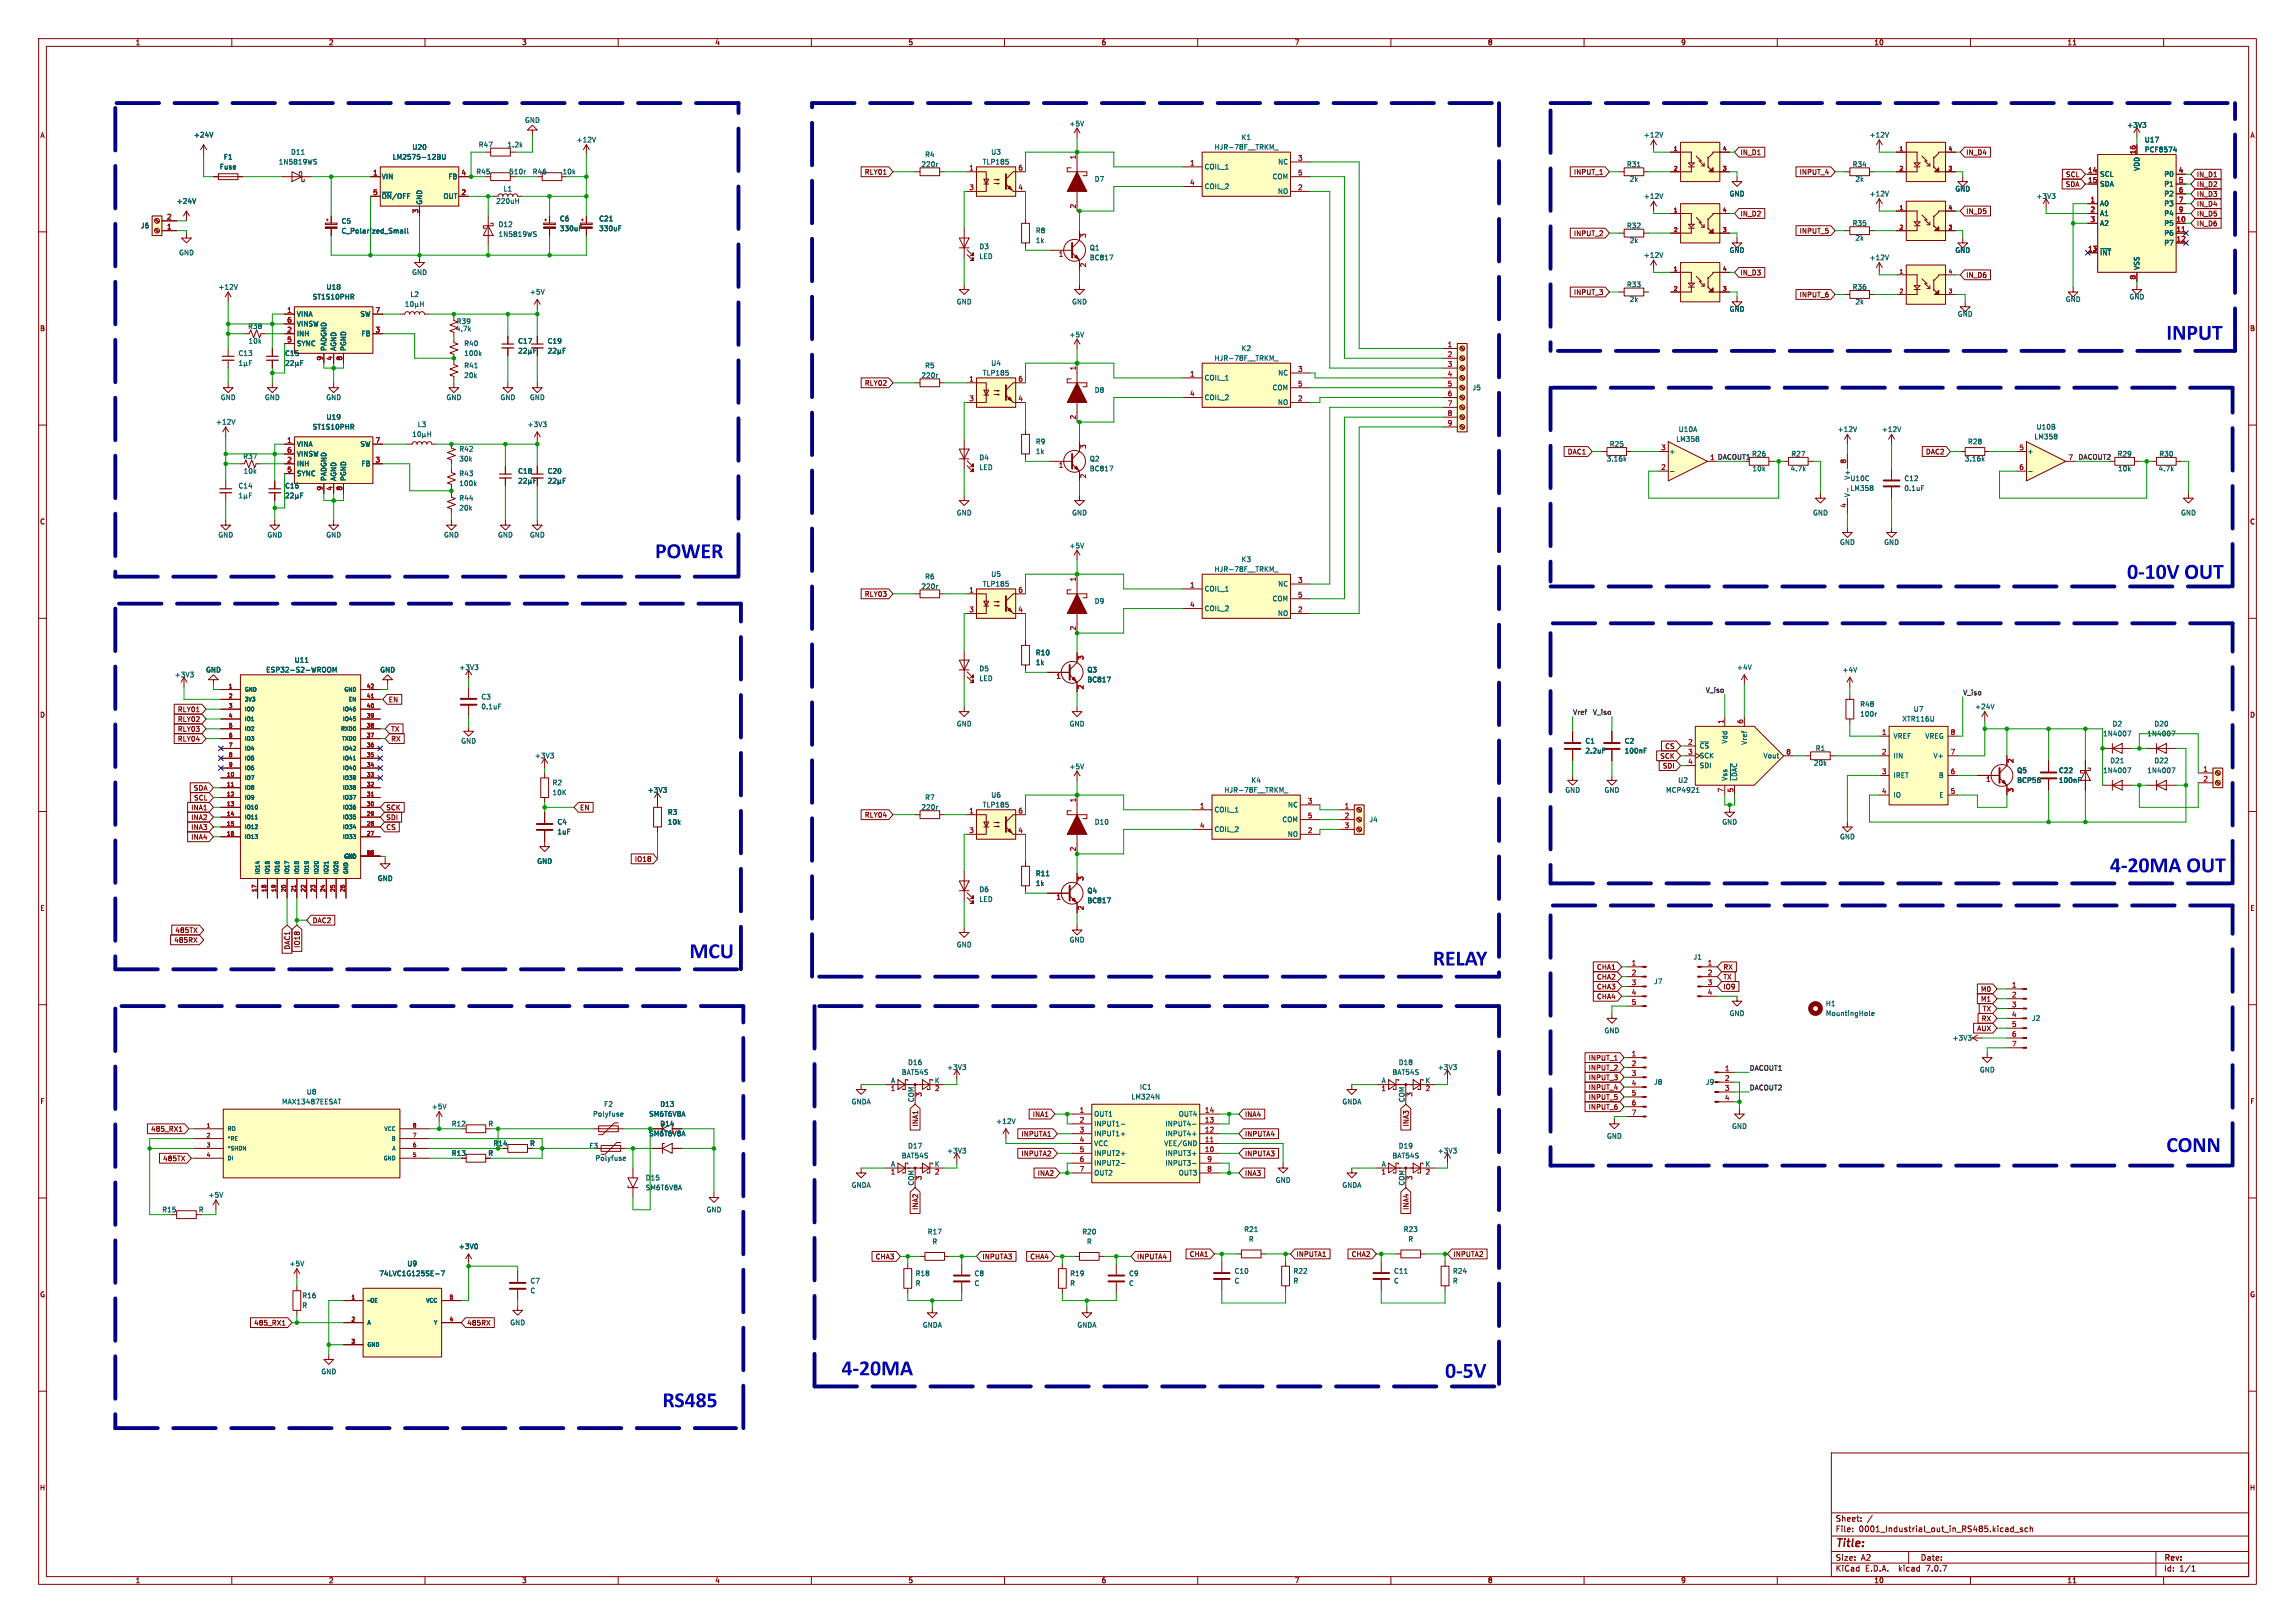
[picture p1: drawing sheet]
<svg xmlns="http://www.w3.org/2000/svg" width="594mm" height="420mm" viewBox="0 0 594 420" stroke-linecap="round" stroke-linejoin="round" font-family="sans-serif">
<defs><g id="words">
<g font-size="5.6" fill="#0000c2">
<text x="560.7" y="88.6">INPUT</text>
<text x="169.5" y="145.1">POWER</text>
<text x="550.5" y="150.5">0-10VOUT</text>
<text x="546.1" y="226.4">4-20MAOUT</text>
<text x="178.4" y="248.6">MCU</text>
<text x="370.8" y="250.5">RELAY</text>
<text x="560.7" y="298.8">CONN</text>
<text x="217.8" y="356.6">4-20MA</text>
<text x="374" y="357.2">0-5V</text>
<text x="171.4" y="364.8">RS485</text>
</g>
<text font-size="2.8" fill="#840000" x="475" y="400.9">Title:</text>
<g font-size="2.1" fill="#840000">
<text x="475" y="394">Sheet:</text>
<text x="475" y="396.7">File:</text>
<text x="481.1" y="396.7">0001_Industrial_out_in_RS485.kicad_sch</text>
<text x="475" y="406.9">KiCad</text>
<text x="475" y="404.1">Size:</text>
<text x="481.7" y="404.1">A2</text>
<text x="482.7" y="406.9">E.D.A.</text>
<text x="491.6" y="406.9">kicad</text>
<text x="497" y="404.1">Date:</text>
<text x="498.8" y="406.9">7.0.7</text>
<text x="560" y="404.3">Rev:</text>
<text x="560" y="406.9">Id:</text>
<text x="564.1" y="406.9">1/1</text>
</g>
<g font-size="1.8" fill="#840000">
<text x="35" y="11.9">1</text>
<text x="85" y="11.9">2</text>
<text x="135" y="11.9">3</text>
<text x="185" y="11.9">4</text>
<text x="235" y="11.9">5</text>
<text x="285" y="11.9">6</text>
<text x="335" y="11.9">7</text>
<text x="385" y="11.9">8</text>
<text x="435" y="11.9">9</text>
<text x="485" y="11.9">10</text>
<text x="535" y="11.9">11</text>
<text x="10.3" y="35.9">A</text>
<text x="582.3" y="35.9">A</text>
<text x="450.4" y="40.3">IN_D1</text>
<text x="508.8" y="40.3">IN_D4</text>
<text x="223.7" y="45.4">RLY01</text>
<text x="407.2" y="45.4">INPUT_1</text>
<text x="465.7" y="45.4">INPUT_4</text>
<text x="534.6" y="46">SCL</text>
<text x="568.5" y="46">IN_D1</text>
<text x="534.6" y="48.6">SDA</text>
<text x="568.5" y="53.7">IN_D4</text>
<text x="568.5" y="51.1">IN_D3</text>
<text x="568.5" y="48.6">IN_D2</text>
<text x="450.4" y="56.2">IN_D2</text>
<text x="508.8" y="55.6">IN_D5</text>
<text x="568.5" y="56.2">IN_D5</text>
<text x="568.5" y="58.7">IN_D6</text>
<text x="407.2" y="61.3">INPUT_2</text>
<text x="465.7" y="60.6">INPUT_5</text>
<text x="450.4" y="71.4">IN_D3</text>
<text x="407.2" y="76.5">INPUT_3</text>
<text x="465.7" y="77.2">INPUT_6</text>
<text x="508.8" y="72.1">IN_D6</text>
<text x="10.3" y="85.9">B</text>
<text x="582.3" y="85.9">B</text>
<text x="223.7" y="100">RLY02</text>
<text x="405.6" y="117.8">DAC1</text>
<text x="498.4" y="117.8">DAC2</text>
<text x="10.3" y="135.9">C</text>
<text x="582.3" y="135.9">C</text>
<text x="223.7" y="154.6">RLY03</text>
<text x="10.3" y="185.9">D</text>
<text x="45.9" y="184.5">RLY01</text>
<text x="100.5" y="181.9">EN</text>
<text x="582.3" y="185.9">D</text>
<text x="45.9" y="189.5">RLY03</text>
<text x="45.9" y="187">RLY02</text>
<text x="101.1" y="189.5">TX</text>
<text x="45.9" y="192.1">RLY04</text>
<text x="101.1" y="192.1">RX</text>
<text x="429.6" y="196.5">SCK</text>
<text x="430.9" y="194">CS</text>
<text x="430.3" y="199.1">SDI</text>
<text x="49.4" y="209.9">INA1</text>
<text x="50" y="204.8">SDA</text>
<text x="50.1" y="207.3">SCL</text>
<text x="99.9" y="209.9">SCK</text>
<text x="150" y="209.9">EN</text>
<text x="49.4" y="214.9">INA3</text>
<text x="49.4" y="212.4">INA2</text>
<text x="99.9" y="214.9">CS</text>
<text x="99.9" y="212.4">SDI</text>
<text x="223.7" y="211.8">RLY04</text>
<text x="49.4" y="217.5">INA4</text>
<text x="164.2" y="223.2">IO18</text>
<text x="10.3" y="235.9">E</text>
<text x="80.8" y="239.1">DAC2</text>
<text x="582.3" y="235.9">E</text>
<text x="45" y="244.2">485RX</text>
<text x="45.3" y="241.6">485TX</text>
<text x="75.2" y="245.9" transform="rotate(-90 75.2 245.9)">DAC1</text>
<text x="77.8" y="245.4" transform="rotate(-90 77.8 245.4)">IO18</text>
<text x="413.2" y="251.1">CHA1</text>
<text x="445.9" y="251.1">RX</text>
<text x="413.2" y="253.7">CHA2</text>
<text x="413.2" y="256.2">CHA3</text>
<text x="445.9" y="256.2">IO9</text>
<text x="445.9" y="253.7">TX</text>
<text x="512.6" y="256.9">M0</text>
<text x="413.2" y="258.8">CHA4</text>
<text x="512.6" y="259.4">M1</text>
<text x="513.1" y="261.9">TX</text>
<text x="511.6" y="267">AUX</text>
<text x="512.8" y="264.5">RX</text>
<text x="411.1" y="274.6">INPUT_1</text>
<text x="411.1" y="277.2">INPUT_2</text>
<text x="411.1" y="279.7">INPUT_3</text>
<text x="10.3" y="285.9">F</text>
<text x="411.1" y="282.3">INPUT_4</text>
<text x="411.1" y="284.8">INPUT_5</text>
<text x="411.1" y="287.3">INPUT_6</text>
<text x="582.3" y="285.9">F</text>
<text x="39" y="293.1">485_RX1</text>
<text x="237.8" y="291.6" transform="rotate(-90 237.8 291.6)">INA1</text>
<text x="267.2" y="289.2">INA1</text>
<text x="322.1" y="289.2">INA4</text>
<text x="364.8" y="291.6" transform="rotate(-90 364.8 291.6)">INA3</text>
<text x="264.3" y="299.4">INPUTA2</text>
<text x="264.3" y="294.3">INPUTA1</text>
<text x="322.1" y="294.3">INPUTA4</text>
<text x="322.1" y="299.4">INPUTA3</text>
<text x="42.1" y="300.7">485TX</text>
<text x="268.5" y="304.5">INA2</text>
<text x="322.1" y="304.5">INA3</text>
<text x="237.8" y="313.2" transform="rotate(-90 237.8 313.2)">INA2</text>
<text x="364.8" y="313.2" transform="rotate(-90 364.8 313.2)">INA4</text>
<text x="226.5" y="326.1">CHA3</text>
<text x="254.2" y="326.1">INPUTA3</text>
<text x="266.5" y="326.1">CHA4</text>
<text x="294.2" y="326.1">INPUTA4</text>
<text x="307.8" y="325.4">CHA1</text>
<text x="335.4" y="325.4">INPUTA1</text>
<text x="349.7" y="325.4">CHA2</text>
<text x="376.1" y="325.4">INPUTA2</text>
<text x="10.3" y="335.9">G</text>
<text x="582.3" y="335.9">G</text>
<text x="65.6" y="343.2">485_RX1</text>
<text x="120.8" y="343.2">485RX</text>
<text x="10.2" y="385.9">H</text>
<text x="582.2" y="385.9">H</text>
<text x="35" y="409.9">1</text>
<text x="85" y="409.9">2</text>
<text x="135" y="409.9">3</text>
<text x="185" y="409.9">4</text>
<text x="235" y="409.9">5</text>
<text x="285" y="409.9">6</text>
<text x="335" y="409.9">7</text>
<text x="385" y="409.9">8</text>
<text x="435" y="409.9">9</text>
<text x="485" y="409.9">10</text>
<text x="535" y="409.9">11</text>
</g>
<g font-size="1.8" fill="#006464">
<text x="50.1" y="35.8">+24V</text>
<text x="135.8" y="32">GND</text>
<text x="276.7" y="32.9">+5V</text>
<text x="425.3" y="35.8">+12V</text>
<text x="483.8" y="35.8">+12V</text>
<text x="550.4" y="33.2">+3V3</text>
<text x="57.8" y="41.5">F1</text>
<text x="75.2" y="40.2">D11</text>
<text x="101.5" y="41.5">LM2575-12BU</text>
<text x="106.6" y="39">U20</text>
<text x="123.8" y="38.3">R47</text>
<text x="131.2" y="38.3">1.2k</text>
<text x="149.1" y="37.1">+12V</text>
<text x="239.3" y="40.9">R4</text>
<text x="256.4" y="40.2">U3</text>
<text x="314.2" y="39">HJR-78F__TRKM_</text>
<text x="321.2" y="36.4">K1</text>
<text x="555" y="37.1">U17</text>
<text x="555" y="39.6">PCF8574</text>
<text x="56.8" y="44">Fuse</text>
<text x="72" y="42.8">1N5819WS</text>
<text x="98.7" y="46.6">VIN</text>
<text x="115.9" y="46.6">FB</text>
<text x="123.1" y="45.3">R45</text>
<text x="131.7" y="45.3">510r</text>
<text x="137.8" y="45.3">R46</text>
<text x="145.5" y="45.3">10k</text>
<text x="238.4" y="43.4">220r</text>
<text x="254.3" y="42.8">TLP185</text>
<text x="283.2" y="47.2">D7</text>
<text x="311.7" y="44">COIL_1</text>
<text x="329.2" y="46.6">COM</text>
<text x="330.7" y="42.8">NC</text>
<text x="421" y="43.4">R31</text>
<text x="421.7" y="47.2">2k</text>
<text x="479.4" y="43.4">R34</text>
<text x="480.1" y="47.2">2k</text>
<text x="543.4" y="45.9">SCL</text>
<text x="553.9" y="44.3" transform="rotate(-90 553.9 44.3)">VDD</text>
<text x="560.1" y="45.9">P0</text>
<text x="45.6" y="52.9">+24V</text>
<text x="98.7" y="51.7">~{ON}/OFF</text>
<text x="109.4" y="53.1" transform="rotate(-90 109.4 53.1)">GND</text>
<text x="114.7" y="51.7">OUT</text>
<text x="128.3" y="52.9">220uH</text>
<text x="130.2" y="49.8">L1</text>
<text x="311.7" y="49.1">COIL_2</text>
<text x="330.6" y="50.4">NO</text>
<text x="425.3" y="51.7">+12V</text>
<text x="447.5" y="51">GND</text>
<text x="483.8" y="51">+12V</text>
<text x="506" y="49.8">GND</text>
<text x="526.9" y="51.7">+3V3</text>
<text x="543.4" y="53.6">A0</text>
<text x="543.4" y="48.5">SDA</text>
<text x="560.1" y="48.5">P1</text>
<text x="560.1" y="51">P2</text>
<text x="560.1" y="53.6">P3</text>
<text x="36.3" y="59.3">J6</text>
<text x="88.3" y="58.1">C5</text>
<text x="128.9" y="59">D12</text>
<text x="144.8" y="57.5">C6</text>
<text x="154.9" y="57.5">C21</text>
<text x="421" y="59.3">R32</text>
<text x="479.4" y="58.6">R35</text>
<text x="543.4" y="56.1">A1</text>
<text x="543.4" y="58.6">A2</text>
<text x="560.1" y="58.6">P5</text>
<text x="560.1" y="56.1">P4</text>
<text x="88.3" y="60.6">C_Polarized_Small</text>
<text x="128.9" y="61.5">1N5819WS</text>
<text x="144.8" y="60">330uF</text>
<text x="154.9" y="60">330uF</text>
<text x="253.4" y="64.7">D3</text>
<text x="268" y="60.6">R8</text>
<text x="268" y="63.1">1k</text>
<text x="282" y="65">Q1</text>
<text x="421.7" y="63.1">2k</text>
<text x="447.5" y="65.6">GND</text>
<text x="480.1" y="62.5">2k</text>
<text x="506" y="65.6">GND</text>
<text x="560.1" y="61.2">P6</text>
<text x="560.1" y="63.7">P7</text>
<text x="46.2" y="66.3">GND</text>
<text x="106.5" y="71.3">GND</text>
<text x="253.4" y="67.2">LED</text>
<text x="282" y="67.5">BC817</text>
<text x="425.3" y="66.9">+12V</text>
<text x="483.8" y="67.5">+12V</text>
<text x="543.4" y="66.3">~{INT}</text>
<text x="553.9" y="70" transform="rotate(-90 553.9 70)">VSS</text>
<text x="56.4" y="75.2">+12V</text>
<text x="80.8" y="77.7">ST1S10PHR</text>
<text x="84.4" y="75.2">U18</text>
<text x="106.1" y="77.1">L2</text>
<text x="137" y="76.4">+5V</text>
<text x="421" y="74.5">R33</text>
<text x="479.4" y="75.2">R36</text>
<text x="551" y="77.7">GND</text>
<text x="76.7" y="82.1">VINA</text>
<text x="93.1" y="82.1">SW</text>
<text x="247.5" y="79">GND</text>
<text x="277.4" y="79">GND</text>
<text x="421.7" y="78.3">2k</text>
<text x="447.5" y="80.9">GND</text>
<text x="480.1" y="79">2k</text>
<text x="506.6" y="82.1">GND</text>
<text x="534.5" y="78.3">GND</text>
<text x="64.1" y="85.3">R38</text>
<text x="64.2" y="89.1">10k</text>
<text x="76.7" y="87.2">INH</text>
<text x="76.7" y="89.8">SYNC</text>
<text x="76.7" y="84.7">VINSW</text>
<text x="93.5" y="87.2">FB</text>
<text x="117.9" y="86">4.7k</text>
<text x="118.1" y="84">R39</text>
<text x="120" y="89.8">R40</text>
<text x="134" y="89.1">C17</text>
<text x="141.6" y="89.1">C19</text>
<text x="276.7" y="87.5">+5V</text>
<text x="61.6" y="92.3">C13</text>
<text x="73.7" y="92.3">C15</text>
<text x="84.7" y="90.9" transform="rotate(-90 84.7 90.9)">PADGND</text>
<text x="87.2" y="90.9" transform="rotate(-90 87.2 90.9)">AGND</text>
<text x="89.8" y="90.9" transform="rotate(-90 89.8 90.9)">PGND</text>
<text x="120" y="95.5">R41</text>
<text x="120" y="92.3">100k</text>
<text x="239.3" y="95.5">R5</text>
<text x="256.4" y="94.8">U4</text>
<text x="314.2" y="93.6">HJR-78F__TRKM_</text>
<text x="321.2" y="91">K2</text>
<text x="120" y="98">20k</text>
<text x="238.4" y="98">220r</text>
<text x="254.3" y="97.4">TLP185</text>
<text x="283.2" y="101.8">D8</text>
<text x="311.7" y="98.7">COIL_1</text>
<text x="329.2" y="101.2">COM</text>
<text x="330.7" y="97.4">NC</text>
<text x="381" y="101.2">J5</text>
<text x="57" y="103.7">GND</text>
<text x="68.4" y="103.7">GND</text>
<text x="84.3" y="103.7">GND</text>
<text x="115.4" y="103.7">GND</text>
<text x="129.4" y="103.7">GND</text>
<text x="137" y="103.7">GND</text>
<text x="311.7" y="103.7">COIL_2</text>
<text x="330.6" y="105">NO</text>
<text x="55.8" y="110.1">+12V</text>
<text x="80.8" y="111.4">ST1S10PHR</text>
<text x="84.4" y="108.8">U19</text>
<text x="108" y="110.7">L3</text>
<text x="136.4" y="110.7">+3V3</text>
<text x="434.4" y="112">U10A</text>
<text x="475.5" y="112">+12V</text>
<text x="486.9" y="112">+12V</text>
<text x="526.4" y="113.9">LM358</text>
<text x="527" y="111.4">U10B</text>
<text x="62.8" y="119">R37</text>
<text x="76.7" y="115.8">VINA</text>
<text x="76.7" y="118.3">VINSW</text>
<text x="93.1" y="115.8">SW</text>
<text x="118.8" y="119.6">30k</text>
<text x="118.8" y="117.1">R42</text>
<text x="253.4" y="119.3">D4</text>
<text x="268" y="115.2">R9</text>
<text x="268" y="117.7">1k</text>
<text x="282" y="119.6">Q2</text>
<text x="415.7" y="119.6">3.16k</text>
<text x="416.5" y="115.8">R25</text>
<text x="431.9" y="117.7">+</text>
<text x="433.7" y="114.5">LM358</text>
<text x="453.3" y="118.3">R26</text>
<text x="463.5" y="118.3">R27</text>
<text x="508.4" y="119.6">3.16k</text>
<text x="509.2" y="115.2">R28</text>
<text x="524.6" y="117.7">+</text>
<text x="548" y="118.3">R29</text>
<text x="558.8" y="118.3">R30</text>
<text x="62.9" y="122.8">10k</text>
<text x="76.7" y="120.9">INH</text>
<text x="76.7" y="123.4">SYNC</text>
<text x="84.7" y="124.6" transform="rotate(-90 84.7 124.6)">PADGND</text>
<text x="87.2" y="124.6" transform="rotate(-90 87.2 124.6)">AGND</text>
<text x="89.8" y="124.6" transform="rotate(-90 89.8 124.6)">PGND</text>
<text x="93.5" y="120.9">FB</text>
<text x="118.8" y="123.4">R43</text>
<text x="118.8" y="126">100k</text>
<text x="134" y="122.8">C18</text>
<text x="141.6" y="122.8">C20</text>
<text x="253.4" y="121.8">LED</text>
<text x="282" y="122.1">BC817</text>
<text x="453.5" y="122.1">10k</text>
<text x="463.3" y="122.1">4.7k</text>
<text x="478.8" y="124.7">U10C</text>
<text x="479" y="124.3" transform="rotate(-90 479 124.3)">V+</text>
<text x="492.8" y="124.7">C12</text>
<text x="548.1" y="122.1">10k</text>
<text x="558.6" y="122.1">4.7k</text>
<text x="61.6" y="126.6">C14</text>
<text x="73.7" y="126.6">C16</text>
<text x="118.8" y="129.8">R44</text>
<text x="478.8" y="127.2">LM358</text>
<text x="479" y="128.8" transform="rotate(-90 479 128.8)">V-</text>
<text x="492.8" y="127.2">0.1uF</text>
<text x="118.8" y="132.3">20k</text>
<text x="247.5" y="133.6">GND</text>
<text x="277.4" y="133.6">GND</text>
<text x="469.1" y="133.6">GND</text>
<text x="564.4" y="133.6">GND</text>
<text x="56.4" y="139.3">GND</text>
<text x="69.1" y="139.3">GND</text>
<text x="84.3" y="139.3">GND</text>
<text x="114.8" y="139.3">GND</text>
<text x="128.8" y="139.3">GND</text>
<text x="137" y="139.3">GND</text>
<text x="276.7" y="142.1">+5V</text>
<text x="476.1" y="141.2">GND</text>
<text x="487.5" y="141.2">GND</text>
<text x="256.4" y="149.5">U5</text>
<text x="314.2" y="148.2">HJR-78F__TRKM_</text>
<text x="321.2" y="145.6">K3</text>
<text x="238.4" y="152.6">220r</text>
<text x="239.3" y="150.1">R6</text>
<text x="254.3" y="152">TLP185</text>
<text x="311.7" y="153.3">COIL_1</text>
<text x="329.2" y="155.8">COM</text>
<text x="330.7" y="152">NC</text>
<text x="283.2" y="156.4">D9</text>
<text x="311.7" y="158.3">COIL_2</text>
<text x="330.6" y="159.6">NO</text>
<text x="76.1" y="171.7">U11</text>
<text x="118.8" y="173.6">+3V3</text>
<text x="253.4" y="173.9">D5</text>
<text x="268" y="169.8">R10</text>
<text x="268" y="172.3">1k</text>
<text x="449.4" y="173.6">+4V</text>
<text x="45.1" y="175.5">+3V3</text>
<text x="53.2" y="174.2">GND</text>
<text x="68.8" y="174.2">ESP32-S2-WROOM</text>
<text x="98.3" y="174.2">GND</text>
<text x="253.4" y="176.4">LED</text>
<text x="281.3" y="174.2">Q3</text>
<text x="281.3" y="176.8">BC817</text>
<text x="476.8" y="174.2">+4V</text>
<text x="124.5" y="181.2">C3</text>
<text x="124.5" y="183.7">0.1uF</text>
<text x="481.3" y="183.1">R48</text>
<text x="481.3" y="185.6">100r</text>
<text x="495.2" y="184.4">U7</text>
<text x="511.1" y="183.7">+24V</text>
<text x="247.5" y="188.2">GND</text>
<text x="276.7" y="188.2">GND</text>
<text x="490" y="191.4">VREF</text>
<text x="492.3" y="186.9">XTR116U</text>
<text x="498.2" y="191.4">VREG</text>
<text x="544.2" y="190.7">1N4007</text>
<text x="546.7" y="188.2">D2</text>
<text x="555.6" y="190.7">1N4007</text>
<text x="557.5" y="188.2">D20</text>
<text x="119.2" y="192.6">GND</text>
<text x="138.3" y="196.4">+3V3</text>
<text x="410.2" y="192.6">C1</text>
<text x="410.2" y="195.2">2.2uF</text>
<text x="420.4" y="192.6">C2</text>
<text x="420.4" y="195.2">100nF</text>
<text x="439.8" y="193.9">~{CS}</text>
<text x="439.8" y="196.4">SCK</text>
<text x="447.3" y="192.6" transform="rotate(-90 447.3 192.6)">Vdd</text>
<text x="452.3" y="192.9" transform="rotate(-90 452.3 192.9)">Vref</text>
<text x="456.3" y="196.4">Vout</text>
<text x="469.8" y="194.5">R1</text>
<text x="490" y="196.4">IIN</text>
<text x="500.3" y="196.4">V+</text>
<text x="546.1" y="197.7">D21</text>
<text x="557.5" y="197.7">D22</text>
<text x="142.9" y="203.4">R2</text>
<text x="276.7" y="199.3">+5V</text>
<text x="323.8" y="202.8">K4</text>
<text x="434.2" y="202.8">U2</text>
<text x="439.8" y="199">SDI</text>
<text x="447.3" y="202.2" transform="rotate(-90 447.3 202.2)">Vss</text>
<text x="449.8" y="202.2" transform="rotate(-90 449.8 202.2)">~{LDAC}</text>
<text x="469.3" y="198.3">20k</text>
<text x="490" y="201.5">IRET</text>
<text x="501.7" y="201.5">B</text>
<text x="522" y="200.3">Q5</text>
<text x="522" y="202.8">BCP56</text>
<text x="532.8" y="200.3">C22</text>
<text x="532.8" y="202.8">100nF</text>
<text x="544.2" y="200.3">1N4007</text>
<text x="555.6" y="200.3">1N4007</text>
<text x="142.9" y="206">10K</text>
<text x="167.5" y="205.3">+3V3</text>
<text x="238.4" y="209.8">220r</text>
<text x="239.3" y="207.2">R7</text>
<text x="254.3" y="209.1">TLP185</text>
<text x="256.4" y="206.6">U6</text>
<text x="316.8" y="205.3">HJR-78F__TRKM_</text>
<text x="333.2" y="209.1">NC</text>
<text x="405" y="205.3">GND</text>
<text x="415.2" y="205.3">GND</text>
<text x="431.1" y="205.3">MCP4921</text>
<text x="490" y="206.6">IO</text>
<text x="501.8" y="206.6">E</text>
<text x="144.2" y="213.6">C4</text>
<text x="172.7" y="211">R3</text>
<text x="172.7" y="213.6">10k</text>
<text x="283.2" y="213.6">D10</text>
<text x="314.2" y="210.4">COIL_1</text>
<text x="314.2" y="215.5">COIL_2</text>
<text x="331.8" y="213">COM</text>
<text x="354.3" y="213">J4</text>
<text x="445.6" y="213.6">GND</text>
<text x="144.2" y="216.1">1uF</text>
<text x="333.2" y="216.8">NO</text>
<text x="476.1" y="217.4">GND</text>
<text x="138.9" y="223.7">GND</text>
<text x="268" y="226.9">R11</text>
<text x="97.7" y="228.2">GND</text>
<text x="253.4" y="231.1">D6</text>
<text x="253.4" y="233.6">LED</text>
<text x="268" y="229.5">1k</text>
<text x="281.3" y="231.4">Q4</text>
<text x="281.3" y="233.9">BC817</text>
<text x="247.5" y="245.3">GND</text>
<text x="276.7" y="244.1">GND</text>
<text x="438.2" y="248.5">J1</text>
<text x="428" y="254.9">J7</text>
<text x="447.5" y="263.1">GND</text>
<text x="472.5" y="260.6">H1</text>
<text x="472.5" y="263.1">MountingHole</text>
<text x="415.2" y="267.6">GND</text>
<text x="505.2" y="269.5">+3V3</text>
<text x="525.8" y="264.4">J2</text>
<text x="234.9" y="275.8">D16</text>
<text x="361.9" y="275.8">D18</text>
<text x="230.5" y="280.4">A</text>
<text x="233.3" y="278.4">BAT54S</text>
<text x="241.8" y="280.4">K</text>
<text x="245" y="277.1">+3V3</text>
<text x="357.5" y="280.4">A</text>
<text x="360.3" y="278.4">BAT54S</text>
<text x="368.8" y="280.4">K</text>
<text x="372" y="277.1">+3V3</text>
<text x="428" y="280.9">J8</text>
<text x="441.4" y="280.9">J9</text>
<text x="512.3" y="277.7">GND</text>
<text x="72.9" y="286">MAX13487EESAT</text>
<text x="79.3" y="283.4">U8</text>
<text x="111.6" y="287.2">+5V</text>
<text x="156.2" y="286.6">F2</text>
<text x="170.8" y="286.6">D13</text>
<text x="220.3" y="286">GNDA</text>
<text x="236.6" y="285.3" transform="rotate(-90 236.6 285.3)">COM</text>
<text x="292.7" y="284.7">LM324N</text>
<text x="294.9" y="282.2">IC1</text>
<text x="347.3" y="286">GNDA</text>
<text x="363.6" y="285.3" transform="rotate(-90 363.6 285.3)">COM</text>
<text x="116.8" y="291.7">R12</text>
<text x="126.3" y="291.7">R</text>
<text x="153.4" y="289.2">Polyfuse</text>
<text x="167.9" y="289.2">SM6T6V8A</text>
<text x="170.8" y="291.7">D14</text>
<text x="257.7" y="291.1">+12V</text>
<text x="283.1" y="289.2">OUT1</text>
<text x="283.1" y="291.7">INPUT1-</text>
<text x="301.5" y="291.7">INPUT4-</text>
<text x="305" y="289.2">OUT4</text>
<text x="448.2" y="292.3">GND</text>
<text x="116.8" y="299.3">R13</text>
<text x="126.3" y="299.3">R</text>
<text x="127.6" y="296.8">R14</text>
<text x="137.1" y="296.8">R</text>
<text x="152.4" y="297.4">F3</text>
<text x="167.9" y="294.2">SM6T6V8A</text>
<text x="233.3" y="299.9">BAT54S</text>
<text x="234.9" y="297.4">D17</text>
<text x="245" y="298.7">+3V3</text>
<text x="283.1" y="294.2">INPUT1+</text>
<text x="283.1" y="296.8">VCC</text>
<text x="283.1" y="299.3">INPUT2+</text>
<text x="301.2" y="296.8">VEE/GND</text>
<text x="301.5" y="299.3">INPUT3+</text>
<text x="301.5" y="294.2">INPUT4+</text>
<text x="360.3" y="299.9">BAT54S</text>
<text x="361.9" y="297.4">D19</text>
<text x="372" y="298.7">+3V3</text>
<text x="415.8" y="294.9">GND</text>
<text x="154" y="300.6">Polyfuse</text>
<text x="167" y="305.7">D15</text>
<text x="230.5" y="302">A</text>
<text x="241.8" y="302">K</text>
<text x="283.1" y="301.9">INPUT2-</text>
<text x="283.1" y="304.4">OUT2</text>
<text x="301.5" y="301.9">INPUT3-</text>
<text x="305" y="304.4">OUT3</text>
<text x="357.5" y="302">A</text>
<text x="368.8" y="302">K</text>
<text x="53.8" y="310.1">+5V</text>
<text x="167" y="308.2">SM6T6V8A</text>
<text x="220.3" y="307.6">GNDA</text>
<text x="236.6" y="306.9" transform="rotate(-90 236.6 306.9)">COM</text>
<text x="330.1" y="306.3">GND</text>
<text x="347.3" y="307.6">GNDA</text>
<text x="363.6" y="306.9" transform="rotate(-90 363.6 306.9)">COM</text>
<text x="41.9" y="313.9">R15</text>
<text x="51.3" y="313.9">R</text>
<text x="182.7" y="313.9">GND</text>
<text x="118.6" y="323.4">+3V0</text>
<text x="240" y="319.6">R17</text>
<text x="241.2" y="322.2">R</text>
<text x="280" y="319.6">R20</text>
<text x="281.2" y="322.2">R</text>
<text x="321.9" y="319">R21</text>
<text x="323.1" y="321.5">R</text>
<text x="363.2" y="319">R23</text>
<text x="364.4" y="321.5">R</text>
<text x="74.8" y="327.9">+5V</text>
<text x="105.3" y="327.9">U9</text>
<text x="319.4" y="329.8">C10</text>
<text x="334.7" y="329.8">R22</text>
<text x="360.7" y="329.8">C11</text>
<text x="375.9" y="329.8">R24</text>
<text x="98.1" y="330.4">74LVC1G125SE-7</text>
<text x="137.2" y="332.3">C7</text>
<text x="137.2" y="334.9">C</text>
<text x="236.9" y="330.4">R18</text>
<text x="236.9" y="333">R</text>
<text x="252.1" y="330.4">C8</text>
<text x="252.1" y="333">C</text>
<text x="276.9" y="330.4">R19</text>
<text x="276.9" y="333">R</text>
<text x="292.1" y="330.4">C9</text>
<text x="292.1" y="333">C</text>
<text x="319.4" y="332.3">C</text>
<text x="334.7" y="332.3">R</text>
<text x="360.7" y="332.3">C</text>
<text x="375.9" y="332.3">R</text>
<text x="78.1" y="336.1">R16</text>
<text x="78.1" y="338.7">R</text>
<text x="131.9" y="343.1">GND</text>
<text x="238.7" y="343.8">GNDA</text>
<text x="278.7" y="343.8">GNDA</text>
<text x="83.1" y="355.8">GND</text>
</g>
<g font-size="1.8" fill="#a90000">
<text x="278.5" y="41.3" transform="rotate(-90 278.5 41.3)">1</text>
<text x="335.8" y="41.7">3</text>
<text x="552.8" y="40" transform="rotate(-90 552.8 40)">16</text>
<text x="96.4" y="45.5">1</text>
<text x="119.3" y="45.5">4</text>
<text x="250.8" y="44.2">1</text>
<text x="263.5" y="44.2">6</text>
<text x="307.9" y="42.9">1</text>
<text x="335.8" y="45.5">5</text>
<text x="540.3" y="44.8">14</text>
<text x="540.3" y="47.4">15</text>
<text x="563.8" y="44.8">4</text>
<text x="563.8" y="47.4">5</text>
<text x="96.4" y="50.5">5</text>
<text x="119.3" y="50.5">2</text>
<text x="250.8" y="49.3">3</text>
<text x="263.5" y="49.3">4</text>
<text x="307.9" y="48">4</text>
<text x="335.8" y="49.3">2</text>
<text x="540.9" y="52.5">1</text>
<text x="563.8" y="49.9">6</text>
<text x="563.8" y="52.5">7</text>
<text x="43.1" y="59.4">1</text>
<text x="43.1" y="56.9">2</text>
<text x="108.3" y="55.3" transform="rotate(-90 108.3 55.3)">3</text>
<text x="278.5" y="54" transform="rotate(-90 278.5 54)">2</text>
<text x="540.9" y="55">2</text>
<text x="540.9" y="57.5">3</text>
<text x="563.2" y="57.5">10</text>
<text x="563.8" y="55">9</text>
<text x="281.4" y="61.7" transform="rotate(-90 281.4 61.7)">3</text>
<text x="540.3" y="65.2">13</text>
<text x="563.2" y="60.1">11</text>
<text x="563.2" y="62.6">12</text>
<text x="273.9" y="66.8">1</text>
<text x="281.4" y="69.3" transform="rotate(-90 281.4 69.3)">2</text>
<text x="552.8" y="72.5" transform="rotate(-90 552.8 72.5)">8</text>
<text x="74.2" y="81">1</text>
<text x="74.2" y="83.6">6</text>
<text x="97.1" y="81">7</text>
<text x="74.2" y="86.1">2</text>
<text x="74.2" y="88.6">5</text>
<text x="97.1" y="86.1">3</text>
<text x="374.6" y="89.9">1</text>
<text x="83.6" y="93.4" transform="rotate(-90 83.6 93.4)">9</text>
<text x="86.1" y="93.4" transform="rotate(-90 86.1 93.4)">4</text>
<text x="88.6" y="93.4" transform="rotate(-90 88.6 93.4)">8</text>
<text x="278.5" y="96" transform="rotate(-90 278.5 96)">1</text>
<text x="374.6" y="92.5">2</text>
<text x="374.6" y="95">3</text>
<text x="250.8" y="98.8">1</text>
<text x="263.5" y="98.8">6</text>
<text x="307.9" y="97.5">1</text>
<text x="335.8" y="96.3">3</text>
<text x="335.8" y="100.1">5</text>
<text x="374.6" y="97.5">4</text>
<text x="374.6" y="100.1">5</text>
<text x="250.8" y="103.9">3</text>
<text x="263.5" y="103.9">4</text>
<text x="307.9" y="102.6">4</text>
<text x="335.8" y="103.9">2</text>
<text x="374.6" y="102.6">6</text>
<text x="374.6" y="105.2">7</text>
<text x="374.6" y="107.7">8</text>
<text x="278.5" y="108.7" transform="rotate(-90 278.5 108.7)">2</text>
<text x="374.6" y="110.2">9</text>
<text x="74.2" y="114.7">1</text>
<text x="74.2" y="119.8">2</text>
<text x="74.2" y="117.2">6</text>
<text x="97.1" y="119.8">3</text>
<text x="97.1" y="114.7">7</text>
<text x="281.4" y="116.3" transform="rotate(-90 281.4 116.3)">3</text>
<text x="429.8" y="116.6">3</text>
<text x="522.5" y="116.6">5</text>
<text x="535.2" y="119.1">7</text>
<text x="74.2" y="122.3">5</text>
<text x="273.9" y="121.4">1</text>
<text x="281.4" y="123.9" transform="rotate(-90 281.4 123.9)">2</text>
<text x="429.8" y="121.7">2</text>
<text x="477.9" y="120.1" transform="rotate(-90 477.9 120.1)">8</text>
<text x="522.5" y="121.7">6</text>
<text x="83.6" y="127.1" transform="rotate(-90 83.6 127.1)">9</text>
<text x="86.1" y="127.1" transform="rotate(-90 86.1 127.1)">4</text>
<text x="88.6" y="127.1" transform="rotate(-90 88.6 127.1)">8</text>
<text x="477.9" y="131.5" transform="rotate(-90 477.9 131.5)">4</text>
<text x="250.8" y="153.4">1</text>
<text x="263.5" y="153.4">6</text>
<text x="278.5" y="150.6" transform="rotate(-90 278.5 150.6)">1</text>
<text x="307.9" y="152.1">1</text>
<text x="335.8" y="150.9">3</text>
<text x="335.8" y="154.7">5</text>
<text x="250.8" y="158.5">3</text>
<text x="263.5" y="158.5">4</text>
<text x="307.9" y="157.2">4</text>
<text x="335.8" y="158.5">2</text>
<text x="278.5" y="163.3" transform="rotate(-90 278.5 163.3)">2</text>
<text x="280.7" y="170.9" transform="rotate(-90 280.7 170.9)">3</text>
<text x="273.3" y="176">1</text>
<text x="280.7" y="178.5" transform="rotate(-90 280.7 178.5)">2</text>
<text x="446.2" y="187.4" transform="rotate(-90 446.2 187.4)">1</text>
<text x="451.2" y="187.4" transform="rotate(-90 451.2 187.4)">6</text>
<text x="487" y="190.2">1</text>
<text x="504.8" y="190.2">8</text>
<text x="436.8" y="192.8">2</text>
<text x="436.8" y="195.3">3</text>
<text x="436.8" y="197.9">4</text>
<text x="462.2" y="195.3">8</text>
<text x="487" y="195.3">2</text>
<text x="504.8" y="195.3">7</text>
<text x="521.4" y="197.6" transform="rotate(-90 521.4 197.6)">2</text>
<text x="487" y="200.4">3</text>
<text x="504.8" y="200.4">6</text>
<text x="514" y="202.6">1</text>
<text x="570.2" y="199.8">1</text>
<text x="570.2" y="202.3">2</text>
<text x="278.5" y="207.7" transform="rotate(-90 278.5 207.7)">1</text>
<text x="310.4" y="209.3">1</text>
<text x="338.4" y="208">3</text>
<text x="347.9" y="209.3">1</text>
<text x="446.2" y="205.2" transform="rotate(-90 446.2 205.2)">7</text>
<text x="448.7" y="205.2" transform="rotate(-90 448.7 205.2)">5</text>
<text x="487" y="205.5">4</text>
<text x="504.8" y="205.5">5</text>
<text x="521.4" y="205.2" transform="rotate(-90 521.4 205.2)">3</text>
<text x="250.8" y="210.6">1</text>
<text x="250.8" y="215.6">3</text>
<text x="263.5" y="215.6">4</text>
<text x="263.5" y="210.6">6</text>
<text x="310.4" y="214.4">4</text>
<text x="338.4" y="215.6">2</text>
<text x="338.4" y="211.8">5</text>
<text x="347.9" y="211.8">2</text>
<text x="347.9" y="214.4">3</text>
<text x="278.5" y="220.4" transform="rotate(-90 278.5 220.4)">2</text>
<text x="273.3" y="233.1">1</text>
<text x="280.7" y="228" transform="rotate(-90 280.7 228)">3</text>
<text x="280.7" y="235.7" transform="rotate(-90 280.7 235.7)">2</text>
<text x="422.2" y="249.9">1</text>
<text x="441.9" y="249.9">1</text>
<text x="422.2" y="252.5">2</text>
<text x="422.2" y="255">3</text>
<text x="422.2" y="257.6">4</text>
<text x="441.9" y="252.5">2</text>
<text x="441.9" y="255">3</text>
<text x="441.9" y="257.6">4</text>
<text x="520.6" y="255.7">1</text>
<text x="422.2" y="260.1">5</text>
<text x="520.6" y="258.2">2</text>
<text x="520.6" y="260.7">3</text>
<text x="520.6" y="263.3">4</text>
<text x="520.6" y="265.8">5</text>
<text x="520.6" y="268.4">6</text>
<text x="422.2" y="273.4">1</text>
<text x="422.2" y="276">2</text>
<text x="520.6" y="270.9">7</text>
<text x="422.2" y="278.5">3</text>
<text x="422.2" y="281.1">4</text>
<text x="446.3" y="277.2">1</text>
<text x="446.3" y="279.8">2</text>
<text x="230.4" y="282.7">1</text>
<text x="238.8" y="283.9" transform="rotate(-90 238.8 283.9)">3</text>
<text x="241.9" y="282.7">2</text>
<text x="357.4" y="282.7">1</text>
<text x="365.8" y="283.9" transform="rotate(-90 365.8 283.9)">3</text>
<text x="368.9" y="282.7">2</text>
<text x="422.2" y="283.6">5</text>
<text x="422.2" y="286.1">6</text>
<text x="446.3" y="282.3">3</text>
<text x="446.3" y="284.9">4</text>
<text x="279.3" y="288">1</text>
<text x="279.3" y="290.6">2</text>
<text x="279.3" y="293.1">3</text>
<text x="311.7" y="293.1">12</text>
<text x="311.7" y="290.6">13</text>
<text x="311.7" y="288">14</text>
<text x="422.2" y="288.7">7</text>
<text x="279.3" y="295.7">4</text>
<text x="279.3" y="298.2">5</text>
<text x="311.7" y="298.2">10</text>
<text x="311.7" y="295.7">11</text>
<text x="230.4" y="304.2">1</text>
<text x="238.8" y="305.5" transform="rotate(-90 238.8 305.5)">3</text>
<text x="241.9" y="304.2">2</text>
<text x="279.3" y="300.7">6</text>
<text x="279.3" y="303.3">7</text>
<text x="312.3" y="303.3">8</text>
<text x="312.3" y="300.7">9</text>
<text x="357.4" y="304.2">1</text>
<text x="365.8" y="305.5" transform="rotate(-90 365.8 305.5)">3</text>
<text x="368.9" y="304.2">2</text>
</g>
<g font-size="1.8" fill="#0f0f0f">
<text x="442.5" y="119.1">1 DACOUT1</text>
<text x="537.8" y="119">DACOUT2</text>
<text x="441.4" y="179.4">V_iso</text>
<text x="508" y="180">V_iso</text>
<text x="407" y="185.1">Vref</text>
<text x="413" y="185.1">V_iso</text>
<text x="452.8" y="277.1">DACOUT1</text>
<text x="452.8" y="282.2">DACOUT2</text>
</g>
<g font-size="1.4" fill="#a90000">
<text x="433.1" y="39.1">1</text>
<text x="445.8" y="39.1">4</text>
<text x="491.5" y="39.1">1</text>
<text x="504.2" y="39.1">4</text>
<text x="433.1" y="44.2">2</text>
<text x="445.8" y="44.2">3</text>
<text x="491.5" y="44.2">2</text>
<text x="504.2" y="44.2">3</text>
<text x="433.1" y="55">1</text>
<text x="445.8" y="55">4</text>
<text x="491.5" y="54.4">1</text>
<text x="491.5" y="59.4">2</text>
<text x="504.2" y="59.4">3</text>
<text x="504.2" y="54.4">4</text>
<text x="433.1" y="60.1">2</text>
<text x="445.8" y="60.1">3</text>
<text x="433.1" y="70.2">1</text>
<text x="445.8" y="70.2">4</text>
<text x="491.5" y="70.9">1</text>
<text x="504.2" y="70.9">4</text>
<text x="433.1" y="75.3">2</text>
<text x="445.8" y="75.3">3</text>
<text x="491.5" y="75.9">2</text>
<text x="504.2" y="75.9">3</text>
<text x="59.1" y="178.2">1</text>
<text x="94.8" y="178.2">42</text>
<text x="59.1" y="180.7">2</text>
<text x="59.1" y="183.3">3</text>
<text x="59.1" y="185.8">4</text>
<text x="94.8" y="185.8">39</text>
<text x="94.8" y="183.3">40</text>
<text x="94.8" y="180.7">41</text>
<text x="59.1" y="188.3">5</text>
<text x="59.1" y="190.9">6</text>
<text x="94.8" y="190.9">37</text>
<text x="94.8" y="188.3">38</text>
<text x="59.1" y="193.4">7</text>
<text x="59.1" y="196">8</text>
<text x="94.8" y="196">35</text>
<text x="94.8" y="193.4">36</text>
<text x="58.6" y="201">10</text>
<text x="58.6" y="203.6">11</text>
<text x="59.1" y="198.5">9</text>
<text x="94.8" y="203.6">32</text>
<text x="94.8" y="201">33</text>
<text x="94.8" y="198.5">34</text>
<text x="58.6" y="206.1">12</text>
<text x="58.6" y="208.7">13</text>
<text x="94.8" y="208.7">30</text>
<text x="94.8" y="206.1">31</text>
<text x="58.6" y="211.2">14</text>
<text x="58.6" y="213.7">15</text>
<text x="94.8" y="213.7">28</text>
<text x="94.8" y="211.2">29</text>
<text x="58.6" y="216.3">16</text>
<text x="94.8" y="216.3">27</text>
<text x="94.8" y="221.4">50</text>
<text x="95.6" y="221.4">7</text>
<text x="95.6" y="221.4">1</text>
<text x="66.4" y="231" transform="rotate(-90 66.4 231)">17</text>
<text x="69" y="231" transform="rotate(-90 69 231)">18</text>
<text x="71.5" y="231" transform="rotate(-90 71.5 231)">19</text>
<text x="74" y="231" transform="rotate(-90 74 231)">20</text>
<text x="76.6" y="231" transform="rotate(-90 76.6 231)">21</text>
<text x="79.1" y="231" transform="rotate(-90 79.1 231)">22</text>
<text x="81.7" y="231" transform="rotate(-90 81.7 231)">23</text>
<text x="84.2" y="231" transform="rotate(-90 84.2 231)">24</text>
<text x="86.7" y="231" transform="rotate(-90 86.7 231)">25</text>
<text x="89.3" y="231" transform="rotate(-90 89.3 231)">26</text>
<text x="53.4" y="291.8">1</text>
<text x="106.7" y="291.8">8</text>
<text x="53.4" y="294.4">2</text>
<text x="53.4" y="296.9">3</text>
<text x="53.4" y="299.5">4</text>
<text x="106.7" y="299.5">5</text>
<text x="106.7" y="296.9">6</text>
<text x="106.7" y="294.4">7</text>
<text x="90.8" y="336.3">1</text>
<text x="116.2" y="336.3">5</text>
<text x="90.8" y="342">2</text>
<text x="90.8" y="347.7">3</text>
<text x="116.2" y="342">4</text>
</g>
<g font-size="1.4" fill="#006464">
<text x="63.2" y="179.2">GND</text>
<text x="89" y="179.2">GND</text>
<text x="63.2" y="181.7">3V3</text>
<text x="63.2" y="184.3">IO0</text>
<text x="88.6" y="184.3">IO46</text>
<text x="90.1" y="181.7">EN</text>
<text x="63.2" y="186.8">IO1</text>
<text x="63.2" y="189.3">IO2</text>
<text x="63.2" y="191.9">IO3</text>
<text x="88.1" y="189.3">RXD0</text>
<text x="88.3" y="191.9">TXD0</text>
<text x="88.6" y="186.8">IO45</text>
<text x="63.2" y="194.4">IO4</text>
<text x="63.2" y="197">IO5</text>
<text x="88.6" y="197">IO41</text>
<text x="88.6" y="194.4">IO42</text>
<text x="63.2" y="202">IO7</text>
<text x="63.2" y="199.5">IO6</text>
<text x="88.6" y="202">IO39</text>
<text x="88.6" y="199.5">IO40</text>
<text x="63.2" y="204.6">IO8</text>
<text x="63.2" y="207.1">IO9</text>
<text x="63.2" y="209.7">IO10</text>
<text x="88.6" y="209.7">IO36</text>
<text x="88.6" y="207.1">IO37</text>
<text x="88.6" y="204.6">IO38</text>
<text x="63.2" y="212.2">IO11</text>
<text x="63.2" y="214.7">IO12</text>
<text x="88.6" y="214.7">IO34</text>
<text x="88.6" y="212.2">IO35</text>
<text x="63.2" y="217.3">IO13</text>
<text x="88.6" y="217.3">IO33</text>
<text x="67.4" y="226.3" transform="rotate(-90 67.4 226.3)">IO14</text>
<text x="70" y="226.3" transform="rotate(-90 70 226.3)">IO15</text>
<text x="72.5" y="226.3" transform="rotate(-90 72.5 226.3)">IO16</text>
<text x="75" y="226.3" transform="rotate(-90 75 226.3)">IO17</text>
<text x="77.6" y="226.3" transform="rotate(-90 77.6 226.3)">IO18</text>
<text x="80.1" y="226.3" transform="rotate(-90 80.1 226.3)">IO19</text>
<text x="82.7" y="226.3" transform="rotate(-90 82.7 226.3)">IO20</text>
<text x="85.2" y="226.3" transform="rotate(-90 85.2 226.3)">IO21</text>
<text x="87.7" y="226.3" transform="rotate(-90 87.7 226.3)">IO26</text>
<text x="89" y="222.4">GND</text>
<text x="90.3" y="226.3" transform="rotate(-90 90.3 226.3)">GND</text>
<text x="58.8" y="292.8">RO</text>
<text x="99.3" y="292.8">VCC</text>
<text x="58.8" y="295.4">*RE</text>
<text x="58.8" y="297.9">*SHDN</text>
<text x="101.2" y="295.4">B</text>
<text x="101.4" y="297.9">A</text>
<text x="58.8" y="300.5">DI</text>
<text x="99.1" y="300.5">GND</text>
<text x="95" y="337.3">~OE</text>
<text x="110.1" y="337.3">VCC</text>
<text x="95" y="343">A</text>
<text x="112.2" y="343">Y</text>
<text x="95" y="348.7">GND</text>
</g>
</g></defs>
<g fill="none" stroke="#840000" stroke-width=".26">
<path d="M10 10h574v400h-574zM12 12h570v396h-570zM60 10v2M110 10v2M160 10v2M210 10v2M260 10v2M310 10v2M360 10v2M410 10v2M460 10v2M510 10v2"/>
<path d="M536.6 11.6h.7M560 10v2M125.7 39.4h1.3M127 38.4h5.1v2h-5.1zM132.1 39.4h1.2M278.8 33.1v2.6M278.8 39.4v5.1M278.8 33.1l-.8 1.3M278.8 33.1l.7 1.3M311.1 39.4h22.9v11.4h-22.9zM428 36.2l-.8 1.3M428 36.2v2.5"/>
<path d="M428 36.2l.8 1.3M432.4 39.4h5.4v2.8M435 36.8h10.1v10.2h-10.1zM447.7 39.4h-4.3v.2l-1.3 1.3M486.4 36.2v2.5M486.4 36.2l-.8 1.3M486.4 36.2l.8 1.3M490.9 39.4h5.3v2.8M493.4 36.8h10.2v10.2h-10.2zM506.1 39.4h-4.3v.2l-1.3 1.3M553.1 33l-.8 1.3M553.1 33v2.6"/>
<path d="M553.1 37.5v2.5M553.1 33l.7 1.3M10 60h2M84.2 57.7h3v.4h-3zM84.5 56.9h.5M84.7 56.6v.6M85.7 55.9v1.8M85.7 59.1v1.9M95.9 45.7h2.5M95.9 50.8h2.5M98.4 43.2h20.3v10.1h-20.3zM108.6 53.3v2.6"/>
<path d="M118.7 45.7h2.6M118.7 50.8h2.6M150.2 57.7h3.1v.4h-3.1zM150.5 56.9h.5M150.7 56.6v.6M151.8 55.9v1.8M151.8 59.1v1.9M236.9 44.5h1.2M238.1 43.4h5.1v2.1h-5.1zM243.2 44.5h1.3M249.6 59.1v7.6M250.2 44.5h5.1v5h-5.1"/>
<path d="M252.7 43.2h10.2v7.6h-10.2zM254.6 46.4h1.3l-.6 1.2zM254.6 47.6h1.3M257.3 47.5h1.3M257.3 46.5h1.3M260.3 47.6l2 1.9h3.1M265.4 44.5h-3.1l-2 1.9M277.2 43.4h-1v1.1h5.1v1h-1M278.8 49.5v5.1M306.1 43.2h5M306.1 48.3h5M334 49.5h5.1"/>
<path d="M334 41.9h5.1M334 45.7h5.1M437 43.2h1.5M437 42.2h1.5l-.7 .7zM437.8 43.2v1.3h-5.4M439 40.4l1.3 1.3h-.5l1.3 1.2M440.3 42.9h.8M441.1 42.2v.7M442.1 43.2l1.3 1.3v-1.1l-1.1 1.1h5.4M442.1 40.6v2.8M442.6 44.2h.2M442.8 44.2l.3 .3v-.6l.3 .3"/>
<path d="M443.4 43.7l-.6 .5M477.5 59.7h1.3M478.8 58.7h5.1v2h-5.1zM483.9 59.7h1.2M486.4 51.4l-.8 1.3M486.4 51.4v2.6M486.4 51.4l.8 1.3M490.9 54.6h5.3v2.8M493.4 52.1h10.2v10.1h-10.2zM495.4 43.2h1.6M495.4 42.2h1.6l-.8 .7zM495.4 58.4h1.6"/>
<path d="M495.4 57.4h1.6l-.8 .8zM496.2 43.2v1.3h-5.3M496.2 58.4v1.3h-5.3M497.5 40.4l1.2 1.3h-.5l1.3 1.2M497.5 55.6l1.2 1.3h-.5l1.3 1.3M498.7 42.9h.8M498.7 58.2h.8M499.5 42.2v.7M499.5 57.4v.8M500.5 43.2l1.3 1.3v-1.1l-1 1.1h5.3M500.5 58.4l1.3 1.3v-1l-1 1h5.3M500.5 40.6v2.8"/>
<path d="M500.5 55.9v2.8M501 44.2h.3M501 59.4h.3M501.3 59.4l.2 .3v-.5l.3 .2M501.3 44.2l.2 .3v-.6l.3 .3M501.8 58.9l-.5 .5M501.8 43.7l-.5 .5M506.1 54.6h-4.3v.3l-1.3 1.2M508 45.7v1.3h1.3l-1.3 1.3-1.3-1.3h1.3M529.6 51.4l-.8 1.3M529.6 51.4v2.6M529.6 51.4l.8 1.3"/>
<path d="M540.4 52.7h2.5M540.4 57.8h2.5M540.4 45.1h2.5M540.4 47.6h2.5M540.4 55.2h2.5M542.9 40h20.3v30.5h-20.3zM563.2 52.7h2.6M563.2 57.8h2.6M563.2 45.1h2.6M563.2 47.6h2.6M563.2 55.2h2.6M563.2 50.2h2.6"/>
<path d="M582 60h2M248.3 61.6h2.5l-1.2 2.5zM248.3 64.1h2.5M249.6 73.7v1.2h1.2l-1.2 1.3-1.3-1.3h1.3M250.3 65.9l1.5 1.5v-.7v.7h-.7M250.3 64.6l1.5 1.6v-.8v.8h-.7M486.4 67.9v2.6M486.4 67.9l-.8 1.3M486.4 67.9l.8 1.3M490.9 71.1h5.3v2.8M493.4 68.6h10.2v10.1h-10.2zM495.4 74.9h1.6"/>
<path d="M495.4 73.9h1.6l-.8 .8zM496.2 74.9v1.3h-5.3M497.5 72.1l1.2 1.3h-.5l1.3 1.3M498.7 74.7h.8M499.5 73.9v.8M500.5 72.4v2.8M500.5 74.9l1.3 1.3v-1l-1 1h5.3M501 75.9h.3M501.3 75.9l.2 .3v-.5l.3 .2M501.8 75.4l-.5 .5M506.1 71.1h-4.3v.3l-1.3 1.2M508 61.6v1.3h1.3l-1.3 1.2-1.3-1.2h1.3"/>
<path d="M508.6 78.1v1.3h1.3l-1.3 1.2-1.2-1.2h1.2M536.6 74.3v1.3h1.2l-1.2 1.2-1.3-1.2h1.3M540.4 65.4h2.5M542.9 64.1l-1.2 1.3M553.1 73.7v1.2h1.3l-1.3 1.3-1.3-1.3h1.3M553.1 70.5v2.5M563.2 60.3h2.6M563.2 62.9h2.6M86.4 99.1v1.2h1.2l-1.2 1.3-1.3-1.3h1.3M117.5 93.3v1.1l1 .3-2 .8 2 .8-2 .7 1 .4v1M117.5 99.1v1.2h1.2l-1.2 1.3-1.3-1.3h1.3M131.4 99.1v1.2h1.3l-1.3 1.3-1.2-1.3h1.2"/>
<path d="M131.4 87v2M131.4 90v2.1M139.1 99.1v1.2h1.2l-1.2 1.3-1.3-1.3h1.3M139.1 87v2M139.1 90v2.1M236.9 99.1h1.2M238.1 98h5.1v2.1h-5.1zM243.2 99.1h1.3M306.1 97.8h5M311.1 94h22.9v11.4h-22.9zM334 96.5h5.1M10 110h2"/>
<path d="M105.4 114.9h1.3l.2-.4 .4-.2 .5 .2 .1 .4 .2-.4 .5-.2 .4 .2 .2 .4 .2-.4 .5-.2 .4 .2 .2 .4 .2-.4 .4-.2 .5 .2 .2 .4h1.2M116.8 114.9v1.1l1.1 .3-2.1 .8 2.1 .8-2.1 .7 1 .4v1M139.1 111.8v2.5M139.1 111.8l-.8 1.2M139.1 111.8l.7 1.2M248.3 116.2h2.5l-1.2 2.5zM248.3 118.7h2.5M249.6 113.7v7.6M250.3 119.3l1.5 1.5v-.8v.8h-.7M264.4 112.4h2v5.1h-2zM265.4 111.1v1.3M265.4 117.5v1.2"/>
<path d="M271.8 119.4h5.7M279.4 114.3v2.5l-1.9 1.9M306.1 102.9h5M334 104.1h5.1M334 100.3h5.1M546.1 119.4h1.3M547.4 118.4h5v2h-5zM552.4 119.4h1.3M556.9 119.4h1.3M558.2 118.4h5v2h-5zM563.2 119.4h1.3M582 110h2"/>
<path d="M58.4 124.5v2M58.4 127.5v2M62.2 120h1l.4-1 .8 2 .8-2 .7 2 .4-1h1M130.8 120.7v2M130.8 123.7v2M139.1 120.7v2M139.1 123.7v2M249.6 128.3v1.2h1.2l-1.2 1.3-1.3-1.3h1.3M250.3 120.5l1.5 1.5v-.7v.7h-.7M277.5 120l1.9 1.9v2.6M279.4 128.3v1.2h1.3l-1.3 1.3-1.3-1.3h1.3M566.4 127.6v1.3h1.3l-1.3 1.3-1.3-1.3h1.3"/>
<path d="M10 160h2M250.2 153.7h5.1v5.1h-5.1M252.7 152.4h10.2v7.6h-10.2zM254.6 155.6h1.3l-.6 1.2zM254.6 156.8h1.3M257.3 156.7h1.3M257.3 155.7h1.3M260.3 156.8l2 2h3.1M265.4 153.7h-3.1l-2 1.9M277.2 152.7h-1v1h5.1v1h-1M278.8 142.4l-.8 1.2M278.8 142.4v2.5"/>
<path d="M278.8 148.6v5.1M278.8 158.8v5M278.8 142.4l.7 1.2M306.1 152.4h5M306.1 157.5h5M311.1 148.6h22.9v11.4h-22.9zM334 158.8h5.1M334 151.1h5.1M334 154.9h5.1M582 160h2M57.1 178.4h5.1M62.2 174.6h31.1v52.7h-31.1z"/>
<path d="M93.3 178.4h5.1M100.3 175.9h1.3l-1.3-1.3-1.2 1.3h1.2v1.3M271.1 174h5.8M276.9 174.6l1.9 1.9v2.6M278.8 168.9v2.6l-1.9 1.9M57.1 181h5.1M57.1 183.5h5.1M57.1 198.8h5.1M57.1 196.2h5.1M57.1 193.7h5.1M57.1 191.1h5.1M57.1 188.6h5.1"/>
<path d="M57.1 186.1h5.1M93.3 181h5.1M93.3 183.5h5.1M93.3 198.8h5.1M93.3 196.2h5.1M93.3 193.7h5.1M93.3 191.1h5.1M93.3 188.6h5.1M93.3 186.1h5.1M486.4 190.5h2.5M486.4 195.6h2.5M488.9 188h15.3v20.3h-15.3z"/>
<path d="M504.2 190.5h2.5M504.2 195.6h2.5M519.4 195.6v2.5l-1.9 1.9M530.2 196.9v2.7M539.7 199.4l1.3 2.5h-2.5zM539.7 196.9v7.6M540.4 198.8h.6v.6h-2.5v.6h.6M572.8 198.8h2.5v5h-2.5zM573.5 199.7l.9 .8M573.7 199.5l.8 .9M10 210h2M57.1 201.3h5.1"/>
<path d="M57.1 203.8h5.1M57.1 206.4h5.1M57.1 208.9h5.1M57.1 211.5h5.1M57.1 214h5.1M57.1 216.5h5.1M93.3 201.3h5.1M93.3 203.8h5.1M93.3 206.4h5.1M93.3 208.9h5.1M93.3 211.5h5.1M93.3 214h5.1"/>
<path d="M93.3 216.5h5.1M140 201.3h2v5.1h-2zM141 215v4.1h1.2l-1.2 1.2-1.3-1.2h1.3M141 200v1.3M141 206.4v1.2M141 210.2v2.8M169.2 208.9h2v5.1h-2zM170.2 205.1v3.8M170.2 214v1.3M170.2 205.1l-.8 1.3M170.2 205.1l.7 1.3M250.2 210.8h5.1v5.1h-5.1"/>
<path d="M252.7 209.6h10.2v7.6h-10.2zM254.6 212.7h1.3l-.6 1.3zM254.6 214h1.3M257.3 213.9h1.3M257.3 212.9h1.3M260.3 214l2 1.9h3.1M265.4 210.8h-3.1l-2 1.9M308.6 209.6h5.1M308.6 214.6h5.1M313.7 205.7h22.8v11.5h-22.8zM336.5 215.9h5.1M336.5 208.3h5.1"/>
<path d="M336.5 212.1h5.1M486.4 200.7h2.5M486.4 205.7h2.5M504.2 200.7h2.5M504.2 205.7h2.5M511.8 200.7h5.7M517.5 201.3l1.9 1.9v2.5M530.2 201.7v2.8M569 200h3.8M569 202.6h3.8M573.5 202.2l.9 .9M573.7 202.1l.8 .8"/>
<path d="M582 210h2M66.7 227.3v5.1M69.2 227.3v5.1M71.8 227.3v5.1M74.3 227.3v5.1M76.8 227.3v5.1M79.4 227.3v5.1M81.9 227.3v5.1M84.5 227.3v5.1M87 227.3v5.1M89.5 227.3v5.1M93.3 221.6h5.1"/>
<path d="M99.7 222.3v1.2h1.3l-1.3 1.3-1.3-1.3h1.3M248.3 228h2.5l-1.2 2.5zM248.3 230.5h2.5M249.6 225.4v7.6M250.3 232.3l1.5 1.5v-.8v.8h-.7M250.3 231l1.5 1.5v-.7v.7h-.7M264.4 224.2h2v5h-2zM265.4 222.9v1.3M265.4 229.2v1.3M10 260h2M249.6 240v1.3h1.2l-1.2 1.3-1.3-1.3h1.3M421 257.8h4.2"/>
<path d="M421 255.3h4.2M421 252.7h4.2M421 250.2h4.2M440.3 257.8h4.2M440.3 255.3h4.2M440.3 252.7h4.2M440.3 250.2h4.2M449.6 257.8v1.3h1.2l-1.2 1.3-1.3-1.3h1.3M519.4 258.4h4.2M519.4 255.9h4.2M582 260h2M374.6 276.9v2.5"/>
<path d="M374.6 276.9l-.7 1.2M374.6 276.9l.8 1.2M417.2 262.3v1.2h1.3l-1.3 1.3-1.3-1.3h1.3M421 278.8h4.2M421 276.2h4.2M421 273.7h4.2M421 260.4h4.2M444.7 277.5h4.2M510.5 268.6h2.6M510.5 268.6l1.3 .8M511.8 267.8l-1.3 .8M514.3 272.4v1.3h1.3l-1.3 1.3-1.2-1.3h1.2"/>
<path d="M519.4 271.1h4.2M519.4 268.6h4.2M519.4 266.1h4.2M519.4 263.5h4.2M519.4 261h4.2M50.2 292.1h7.6M50.2 294.6h7.6M50.2 297.2h7.6M50.2 299.7h7.6M57.8 287h45.7v17.8h-45.7zM103.5 292.1h7.6M103.5 294.6h7.6"/>
<path d="M103.5 297.2h7.6M103.5 299.7h7.6M113.7 287.7l-.8 1.2M113.7 287.7v2.5M113.7 287.7l.7 1.2M119.4 292.1h1.2M119.4 299.7h1.2M120.6 291.1h5.1v2h-5.1zM120.6 298.7h5.1v2h-5.1zM125.7 292.1h1.3M125.7 299.7h1.3M130.2 297.2h1.2"/>
<path d="M131.4 296.2h5.1v2h-5.1zM136.5 297.2h1.3M153.7 292.1h7.6M154.3 297.2h7.6M154.9 291.3h5.1v1.6h-5.1zM155.6 296.4h5.1v1.5h-5.1zM160 290.6h-1l-3 3h-1.1M160.7 295.7h-1.1l-3 3h-1M168.9 292.1h2.5M168.9 297.2h2.5M171.4 292.1l2.6-1.3v2.6zM171.4 297.2l2.6-1.3v2.6z"/>
<path d="M172 290.8h-.6v2.6M172 295.9h-.6v2.6M174 292.1h2.5M174 297.2h2.5M277.5 288.3h5.1M277.5 298.5h5.1M277.5 295.9h5.1M277.5 293.4h5.1M277.5 290.8h5.1M282.6 285.8h27.9v20.3h-27.9zM310.5 288.3h5.1M310.5 298.5h5.1"/>
<path d="M310.5 295.9h5.1M310.5 293.4h5.1M310.5 290.8h5.1M349.9 280.7v1.2h1.3l-1.3 1.3-1.3-1.3h1.3M374.6 298.5l-.7 1.2M374.6 298.5v2.5M374.6 298.5l.8 1.2M417.8 289.6v1.2h1.3l-1.3 1.3-1.2-1.3h1.2M421 288.9h4.2M421 286.4h4.2M421 283.8h4.2M421 281.3h4.2"/>
<path d="M444.7 285.1h4.2M444.7 282.6h4.2M444.7 280h4.2M450.2 287v1.3h1.3l-1.3 1.3-1.3-1.3h1.3M10 310h2M44.4 314.3h1.3M45.7 313.3h5.1v2h-5.1zM50.8 314.3h1.3M55.9 310.5l-.8 1.3M55.9 310.5v2.6M55.9 310.5l.7 1.3M162.6 306.8v.5h2.5"/>
<path d="M162.6 304.8h2.5l-1.3 2.5zM163.8 302.3v2.5M163.8 307.3v2.6M184.8 308.6v1.3h1.3l-1.3 1.3-1.3-1.3h1.3M277.5 301h5.1M277.5 303.5h5.1M310.5 301h5.1M310.5 303.5h5.1M332.1 301v1.3h1.3l-1.3 1.2-1.3-1.2h1.3M349.9 302.3v1.2h1.3l-1.3 1.3-1.3-1.3h1.3M582 310h2M75.8 334h2.1v5.1h-2.1z"/>
<path d="M76.8 328.3v2.5M76.8 332.7v1.3M76.8 339.1v1.3M76.8 328.3l-.7 1.3M76.8 328.3l.8 1.3M88.9 336.6h5.1M94 333.4h20.3v17.8h-20.3zM114.3 336.6h5.1M121.3 324.5l-.8 1.3M121.3 324.5v2.5M121.3 324.5l.7 1.3M134 337.8v1.3h1.3l-1.3 1.3-1.3-1.3h1.3"/>
<path d="M134 328.9v2.8M134 333.8v2.8M281.3 338.5v1.2h1.3l-1.3 1.3-1.3-1.3h1.3M320 324.5h1.3M321.3 323.5h5.1v2h-5.1zM326.4 324.5h1.3M331.7 327.7h2.1v5h-2.1zM332.7 326.4v1.3M332.7 332.7v1.3M357.5 326.4v2.8M357.5 331.2v2.8M361.3 324.5h1.3"/>
<path d="M362.6 323.5h5.1v2h-5.1zM367.7 324.5h1.2M85.1 350.5v1.3h1.3l-1.3 1.3-1.3-1.3h1.3M88.9 342.3h5.1M88.9 348h5.1M114.3 342.3h5.1M10 360h2M474 376h108v32h-108zM582 360h2M474 397.5h108M474 391.5h108M479.5 396.2v.2"/>
<path d="M479.5 395.4v.2M481.7 393.5v.2M481.7 392.7v.2M484.6 392.1l-1.3 1.9M521.1 394.9v1.5M521.1 395.4h-.4l-.3 .3 .1 .6h.6M521.5 396.5h1.1M523.5 395.4h-.4l-.2 .2 .1 .2 .5 .1v.4h-.6M524.8 395.4h-.4l-.3 .3 .1 .6h.6M525.5 395.5l.5-.1 .1 1M525.5 394.9v1.5M60 408v2"/>
<path d="M110 408v2M160 408v2M210 408v2M260 408v2M310 408v2M360 408v2M410 408v2M460 408v2M474 404.5h108M474 401.5h108M494 401.5v3M510 408v2"/>
<path d="M536.6 409.6h.7M558 401.5v6.5M560 408v2M567.3 406.6h.9M567.3 405.5l.4-.4v1.5"/>
<circle cx="278.1" cy="119.4" r="2.82"/>
<circle cx="277.5" cy="174" r="2.82"/>
<circle cx="518.2" cy="200.7" r="2.82"/>
<circle cx="574" cy="202.6" r=".63"/>
<circle cx="574" cy="200" r=".63"/>
</g>
<g fill="#ffffc2" stroke="#ffffc2" stroke-width=".26">
<path d="M572.8 198.8h2.5v5h-2.5z"/>
<path d="M488.9 188h15.3v20.3h-15.3z"/>
<path d="M435 36.8h10.1v10.2h-10.1z"/>
<path d="M282.6 285.8h27.9v20.3h-27.9z"/>
<path d="M493.4 52.1h10.2v10.1h-10.2z"/>
<path d="M542.9 40h20.3v30.5h-20.3z"/>
<path d="M252.7 152.4h10.2v7.6h-10.2z"/>
<path d="M493.4 68.6h10.2v10.1h-10.2z"/>
<path d="M94 333.4h20.3v17.8h-20.3z"/>
<path d="M311.1 94h22.9v11.4h-22.9z"/>
<path d="M57.8 287h45.7v17.8h-45.7z"/>
<path d="M493.4 36.8h10.2v10.2h-10.2z"/>
<path d="M313.7 205.7h22.8v11.5h-22.8z"/>
<path d="M311.1 148.6h22.9v11.4h-22.9z"/>
<path d="M311.1 39.4h22.9v11.4h-22.9z"/>
<path d="M252.7 43.2h10.2v7.6h-10.2z"/>
<path d="M62.2 174.6h31.1v52.7h-31.1z"/>
<path d="M252.7 209.6h10.2v7.6h-10.2z"/>
<path d="M98.4 43.2h20.3v10.1h-20.3z"/>
</g>
<path d="M129.9 90h3.1M137.5 90h3.1M56.9 127.5h3M129.3 123.7h3M137.5 123.7h3.1" fill="none" stroke="#840000" stroke-width=".33"/>
<path d="M129.9 89h3.1M137.5 89h3.1M56.9 126.5h3M129.3 122.7h3M137.5 122.7h3.1" fill="none" stroke="#840000" stroke-width=".3"/>
<g fill="none" stroke="#006464" stroke-width=".26">
<path d="M113.2 39.9l.6 .2 .1 .2-.2 .3M114.5 39.9v1.1l.3 .2 .4-.2v-1.1M280.5 31.3l-.4 1.3M329.9 38.8h.9M430.4 34.2l-.4 1.3M488.8 34.2l-.4 1.3M554.6 31.7h.8l-.4 .5M555.1 32.2l.3 .2-.3 .6M562.6 38.9h.8M563.2 38.5v.8M103.8 59.5l.4 .2v.7M104.2 59.8l-.4 .1"/>
<path d="M104.8 59.1v1.1l.2 .2M105.5 59.1v1.1l.2 .2M113.2 40.6h.5M113.7 40.6l.3 .2-.1 .3-.7 .1M157.8 57.2h.7M160.1 59.1h.5M160.1 58.5h.6M242.8 42.3h-.3M261 41.8v.6M488.8 49.5l-.4 1.2M531.1 50.1h.8l-.4 .5M531.6 50.6l.3 .2-.3 .6"/>
<path d="M104.2 60.3l-.4 .1M488.8 66l-.4 1.3M543.7 64.4h2.6M122.8 95.2h.8M134.3 90.2l.5-.1 .3 .4-.8 .9h.8M135.5 90.2l.5-.1 .3 .4-.8 .9h.8M136.8 91.2l.2 .2 .4-.2M136.8 90.5v1.3M137.4 91.2l.2 .2M137.4 90.5v.7M138.1 90.7h.5M138.8 90.1h-.7v1.3"/>
<path d="M142 90.2l.4-.1 .3 .4-.8 .9h.8M143.2 90.2l.5-.1 .2 .4-.8 .9h.8M144.4 91.2l.2 .2 .4-.2M144.4 90.5v1.3M145 91.2l.2 .2M145 90.5v.7M145.8 90.7h.4M146.4 90.1h-.6v1.3M242.8 96.9h-.3M329.9 93.4h.9M106.9 113h.7M106.9 112.1l.4-.4v1.3"/>
<path d="M108.3 111.8l.1-.1a.62 .62 0 0 1 .5 .7 .62 .62 0 0 1-.6 .5l-.2-.4zM109.4 112.8l.2 .2 .4-.2M109.4 112.1v1.3M110 112.8l.2 .2M110 112.1v.7M110.7 111.7v1.3M110.7 112.3h.8M111.5 111.7v1.3M140.6 109.2h.8l-.5 .4M141.1 109.6l.3 .3-.3 .5M61.9 128.9h.8M61.9 127.9l.4-.3v1.3"/>
<path d="M63.2 128.7l.2 .2 .4-.2M63.2 128v1.3M63.8 128.7l.2 .2M63.8 128v.7M64.5 128.2h.5M65.2 127.6h-.7v1.3M134.3 123.9l.5-.1 .3 .3-.8 .9h.8M135.5 123.9l.5-.1 .3 .3-.8 .9h.8M136.8 124.2v1.3M136.8 124.9l.2 .1 .4-.1M137.4 124.2v.7M137.4 124.9l.2 .1"/>
<path d="M138.1 124.4h.5M138.8 123.8h-.7v1.2M142 123.9l.4-.1 .3 .3-.8 .9h.8M143.2 123.9l.5-.1 .2 .3-.8 .9h.8M144.4 124.2v1.3M144.4 124.9l.2 .1 .4-.1M145 124.2v.7M145 124.9l.2 .1M145.8 124.4h.4M146.4 123.8h-.6v1.2M287.2 120.6h.8l-.5 1.3M261 151v.6"/>
<path d="M280.5 140.6l-.4 1.2M329.9 148h.9M79 171.4h.7M85.1 172.7h.4l.1 .4v.7l-.5 .1M86.2 173.9v-1.2l.4 .9 .4-.9v1.2M286.6 175.2h.8l-.5 1.3M91.5 196.7h.5M66.1 211.9h.5M171.7 203.8h.8l-.4 .5M172.2 204.3l.3 .2-.3 .5M261 208.2v.5M332.4 205.2h1"/>
<path d="M538 201.8h.4M538 201.2h.6M84.9 222.9v.6M270.8 226.6h.7M376.2 275.5h.7l-.4 .5M376.7 276l.2 .3-.2 .5M483.9 262.7l.1 .1M484.5 262.4l.6-.1-.1-.3h-.4l-.1 .2v.6h.5M509.4 267.9h.8l-.4 .5M509.9 268.4l.3 .2-.3 .6M87.5 284.4h.7M115.5 285.7l-.4 1.3"/>
<path d="M160.7 288.7l.1 .2 .4-.1M160.7 288.2l.1-.2 .5 .2-.6 .2M161.3 299.6l.2-.1 .4 .1-.6 .3M290.2 298.5h1M290.2 293.5h1M290.2 290.9h1M299.2 283.2l.8 1.2v-1.2M308.6 298.5h1M308.6 293.5h1M308.6 290.9h1M376.2 297.1h.7l-.4 .5M376.7 297.6l.2 .3-.2 .5"/>
<path d="M57.7 308.6l-.4 1.2M161.3 300.1l.2 .2 .3-.1M290.2 301.1h1M308.6 301.1h1M324.7 318.7h.8M78.6 326.3l-.4 1.3M112.7 329.7h1M114.2 328.9h.8l-.5 1.2M123.3 321.9a.79 .79 0 0 1 0 1.3M363.5 329.5h.7"/>
</g>
<g fill="none" stroke="#840000" stroke-width=".51">
<path d="M260.3 45.1v3.8M277.5 117.5v3.8M260.3 154.3v3.8M276.9 172.1v3.8M517.5 198.8v3.8M528.2 199.9h4.1M138.9 214.8h4.1M138.9 213.2h4.1M260.3 211.5v3.8M528.2 201.4h4.1M132 333.5h4M132 332h4"/>
<path d="M355.5 331h4M355.5 329.4h4"/>
</g>
<g fill="#840000" stroke="#840000" stroke-width=".26">
<path d="M518.2 202.4l.5-.5 .5 1z"/>
<path d="M260.9 157.9l.5-.5 .5 1z"/>
<path d="M277.5 175.8l.5-.5 .5 1z"/>
<path d="M278.1 121.2l.5-.5 .5 1z"/>
<path d="M278.8 153.7l2.5 5.1h-5.1z"/>
<path d="M150.2 58.7h3.1v.4h-3.1z"/>
<path d="M278.8 44.5l2.5 5h-5.1z"/>
<path d="M260.9 48.6l.5-.5 .5 1z"/>
<path d="M523.6 271h.9v.3h-.9z"/>
<path d="M523.6 268.5h.9v.2h-.9z"/>
<path d="M523.6 265.9h.9v.3h-.9z"/>
<path d="M523.6 263.4h.9v.3h-.9z"/>
<path d="M523.6 260.9h.9v.2h-.9z"/>
<path d="M523.6 258.3h.9v.3h-.9z"/>
<path d="M523.6 255.8h.9v.2h-.9z"/>
<path d="M425.2 288.8h.9v.3h-.9z"/>
<path d="M425.2 286.3h.9v.2h-.9z"/>
<path d="M425.2 283.7h.9v.3h-.9z"/>
<path d="M425.2 281.2h.9v.2h-.9z"/>
<path d="M425.2 278.6h.9v.3h-.9z"/>
<path d="M425.2 276.1h.9v.3h-.9z"/>
<path d="M425.2 273.6h.9v.2h-.9z"/>
<path d="M443.9 285h.8v.2h-.8z"/>
<path d="M443.9 282.4h.8v.3h-.8z"/>
<path d="M443.9 279.9h.8v.3h-.8z"/>
<path d="M443.9 277.4h.8v.2h-.8z"/>
<path d="M439.4 257.7h.9v.2h-.9z"/>
<path d="M439.4 255.1h.9v.3h-.9z"/>
<path d="M439.4 252.6h.9v.3h-.9z"/>
<path d="M439.4 250.1h.9v.2h-.9z"/>
<path d="M425.2 260.2h.9v.3h-.9z"/>
<path d="M425.2 257.7h.9v.2h-.9z"/>
<path d="M425.2 255.1h.9v.3h-.9z"/>
<path d="M425.2 252.6h.9v.3h-.9z"/>
<path d="M425.2 250.1h.9v.2h-.9z"/>
<path d="M260.9 215l.5-.5 .5 1z"/>
<path d="M84.2 58.7h3v.4h-3z"/>
</g>
<path d="M564.8 59.9h.7M96.1 180.6h.6M59.9 203.4h.6M96.1 206h.6M76.4 229.1v.6M313.3 295.5h.7" fill="none" stroke="#a90000" stroke-width=".26"/>
<circle cx="469.9" cy="261" r="1.27" fill="none" stroke="#840000" stroke-width="1.3"/>
<path d="M524.5 114.3l10.2 5.1-10.2 5.1z" fill="#ffffc2"/>
<g fill="none" stroke="#840000" stroke-width=".26">
<path d="M39.4 55.9h2.5v5.1h-2.5zM40.1 56.8l.9 .9M40.1 59.4l.9 .8M40.3 56.6l.9 .9M40.3 59.2l.9 .8M41.9 59.7h3.8M41.9 57.2h3.8M73 45.7h7.6M75.6 44.5l2.5 1.2-2.5 1.3zM77.5 45.1v-.6h.6v2.5h.6v-.6M48.3 60.3v1.3h1.2l-1.2 1.3-1.3-1.3h1.3M108.6 66.7v1.2h1.3l-1.3 1.3-1.3-1.3h1.3"/>
<path d="M59.1 99.1v1.2h1.2l-1.2 1.3-1.3-1.3h1.3M70.5 99.1v1.2h1.3l-1.3 1.3-1.3-1.3h1.3M373.4 90.2h3.8M373.4 92.7h3.8M373.4 95.3h3.8M373.4 97.8h3.8M377.2 88.9h2.5v22.9h-2.5zM377.9 100l.9 .8M377.9 97.5l.9 .8M377.9 94.9l.9 .9M377.9 92.4l.9 .8M377.9 89.8l.9 .9"/>
<path d="M378.1 99.8l.9 .9M378.1 97.3l.9 .8M378.1 94.7l.9 .9M378.1 92.2l.9 .8M378.1 89.7l.9 .8M58.4 110.5l-.7 1.3M58.4 110.5v2.5M58.4 110.5l.8 1.3M73.7 114.9h2.5M73.7 117.5h2.5M76.2 113h20.3v12.1h-20.3zM96.5 114.9h2.6"/>
<path d="M373.4 100.3h3.8M373.4 102.9h3.8M373.4 105.4h3.8M373.4 108h3.8M373.4 110.5h3.8M377.9 110.2l.9 .8M377.9 107.6l.9 .9M377.9 105.1l.9 .8M377.9 102.5l.9 .9M378.1 110l.9 .8M378.1 107.4l.9 .9M378.1 104.9l.9 .8"/>
<path d="M378.1 102.4l.9 .8M507.4 116.8h1.2M508.6 115.8h5.1v2.1h-5.1zM513.7 116.8h1.3M522 116.8h2.5M524.5 114.3l10.2 5.1-10.2 5.1zM534.7 119.4h2.5M58.4 134.6v1.3h1.3l-1.3 1.3-1.3-1.3h1.3M71.1 134.6v1.3h1.3l-1.3 1.3-1.3-1.3h1.3M73.7 120h2.5M73.7 122.6h2.5M83.8 125.1v2.5"/>
<path d="M86.4 125.1v2.5M88.9 125.1v2.5M96.5 120h2.6M522 121.9h2.5M236.9 153.7h1.2M238.1 152.7h5.1v2h-5.1zM243.2 153.7h1.3M248.3 170.8h2.5l-1.2 2.6zM248.3 173.4h2.5M249.6 168.3v7.6M250.3 175.1l1.5 1.6v-.8v.8h-.7M250.3 173.9l1.5 1.5v-.8v.8h-.7"/>
<path d="M264.4 167h2v5.1h-2zM265.4 165.7v1.3M265.4 172.1v1.3M249.6 182.9v1.3h1.2l-1.2 1.2-1.3-1.2h1.3M278.8 182.9v1.3h1.2l-1.2 1.2-1.3-1.2h1.3M278.8 199.5l-.8 1.3M278.8 199.5v2.6M278.8 199.5l.7 1.3M236.9 210.8h1.2M238.1 209.8h5.1v2h-5.1zM243.2 210.8h1.3M346.7 209.6h3.8"/>
<path d="M346.7 212.1h3.8M346.7 214.6h3.8M350.5 208.3h2.6v7.6h-2.6zM351.3 214.3l.8 .8M351.3 211.8l.8 .8M351.3 209.2l.8 .9M351.4 214.1l.9 .9M351.4 211.6l.9 .8M351.4 209l.9 .9"/>
<circle cx="40.6" cy="57.1" r=".63"/>
<circle cx="40.6" cy="59.7" r=".63"/>
<circle cx="378.5" cy="92.7" r=".63"/>
<circle cx="378.5" cy="97.8" r=".63"/>
<circle cx="378.5" cy="95.2" r=".63"/>
<circle cx="378.5" cy="90.2" r=".63"/>
<circle cx="378.5" cy="107.9" r=".63"/>
<circle cx="378.5" cy="102.9" r=".63"/>
<circle cx="378.5" cy="100.3" r=".63"/>
<circle cx="378.5" cy="105.4" r=".63"/>
<circle cx="378.5" cy="110.5" r=".63"/>
<circle cx="351.8" cy="212.1" r=".63"/>
<circle cx="351.8" cy="209.5" r=".63"/>
<circle cx="351.8" cy="214.6" r=".63"/>
</g>
<g fill="none" stroke="#006464" stroke-width=".26">
<path d="M78 39.9h.8M81.4 41.8l.4 .1 .1 .3-.5 .3M81.4 41.2l.5 .1M60.8 108.5l-.4 1.3M91.1 110.5l.5 .6M91.4 109.9v.5M513.2 118.8l.4 .5M513.6 118.5l-.5 .5M532.3 112.5v.3M532.3 113v.5M525 122h1M242.8 151.5l-.3 .1"/>
<path d="M280.5 197.7l-.4 1.3M242.8 208.6l-.3 .1"/>
</g>
<g fill="#ffffc2" stroke="#ffffc2" stroke-width=".26">
<path d="M39.4 55.9h2.5v5.1h-2.5z"/>
<path d="M377.2 88.9h2.5v22.9h-2.5z"/>
<path d="M76.2 113h20.3v12.1h-20.3z"/>
<path d="M350.5 208.3h2.6v7.6h-2.6z"/>
</g>
<path d="M431.8 114.3l10.2 5.1-10.2 5.1z" fill="#ffffc2"/>
<g fill="none" stroke="#840000" stroke-width=".26">
<path d="M55.2 45.7h7.7M56.5 45h5.1v1.5h-5.1zM125.7 45.7h1.3M126.4 58.4l1.2 2.6h-2.5zM126.4 55.9v7.6M127 44.7h5.1v2h-5.1zM127 57.8h.6v.6h-2.5v.7h.6M127.6 50.8h1.3l.2-.4 .4-.2 .5 .2 .2 .4 .2-.4 .4-.2 .5 .2 .1 .4 .2-.4 .5-.2 .4 .2 .2 .4 .2-.4 .5-.2 .4 .2 .2 .4h1.3M140.3 44.7h5.1v2h-5.1zM140.7 57.7h3.1v.4h-3.1zM141 56.9h.5M141.2 56.6v.6"/>
<path d="M142.2 55.9v1.8M142.2 59.1v1.9M419.1 44.5h1.3M420.4 59.3h5v2h-5zM420.4 43.4h5v2.1h-5zM425.4 44.5h1.3M428 52.1v2.5M428 52.1l-.8 1.2M428 52.1l.8 1.2M432.4 55.2h5.4v2.8M435 52.7h10.1v10.2h-10.1zM437 59.1h1.5"/>
<path d="M437 58h1.5l-.7 .8zM437.8 59.1v1.2h-5.4M439 56.3l1.3 1.2h-.5l1.3 1.3M440.3 58.8h.8M441.1 58v.8M442.1 59.1l1.3 1.2v-1l-1.1 1h5.4M442.1 56.5v2.8M443.4 59.6l-.6 .5M447.7 55.2h-4.3v.3l-1.3 1.3M449.6 45.7v1.3h1.2l-1.2 1.3-1.3-1.3h1.3M477.5 44.5h1.3M478.8 43.4h5.1v2.1h-5.1z"/>
<path d="M483.9 44.5h1.2M59.1 75.6v2.5M59.1 75.6l-.8 1.2M59.1 75.6l.7 1.2M76.2 79.4h20.3v12h-20.3zM419.1 60.3h1.3M419.1 75.6h1.3M420.4 74.5h5v2.1h-5zM425.4 60.3h1.3M425.4 75.6h1.3M428 67.3l-.8 1.3M428 67.3v2.6"/>
<path d="M428 67.3l.8 1.3M432.4 70.5h5.4v2.8M435 67.9h10.1v10.2h-10.1zM437 74.3h1.5M437 73.3h1.5l-.7 .7zM437.8 74.3v1.3h-5.4M439 71.5l1.3 1.3h-.5l1.3 1.2M440.3 74h.8M441.1 73.3v.7M442.1 74.3l1.3 1.3v-1.1l-1.1 1.1h5.4M442.1 71.8v2.7M442.6 75.3h.2"/>
<path d="M442.6 60.1h.2M442.8 75.3l.3 .3v-.5l.3 .2M442.8 60.1l.3 .2v-.5l.3 .3M443.4 74.8l-.6 .5M447.7 70.5h-4.3v.2l-1.3 1.3M449.6 61.6v1.3h1.2l-1.2 1.2-1.3-1.2h1.3M449.6 76.8v1.3h1.2l-1.2 1.3-1.3-1.3h1.3M477.5 76.2h1.3M478.8 75.2h5.1v2h-5.1zM483.9 76.2h1.2M59.1 90.2v2M59.1 93.2v2.1"/>
<path d="M63.5 86.4h1l.4-1.1 .8 2.1 .7-2.1 .8 2.1 .4-1h1M70.5 90.2v2M70.5 93.2v2.1M73.7 86.4h2.5M73.7 81.3h2.5M73.7 88.9h2.5M73.7 83.8h2.5M83.8 91.4v2.6M86.4 91.4v2.6M88.9 91.4v2.6M96.5 86.4h2.6M96.5 81.3h2.6"/>
<path d="M103.5 81.3h1.3l.2-.5 .4-.2 .5 .2 .1 .5 .2-.5 .5-.2 .4 .2 .2 .5 .2-.5 .5-.2 .4 .2 .2 .5 .2-.5 .4-.2 .5 .2 .2 .5h1.2M117.5 81.9v1l1 .4-2 .8 2 .7-2 .8 1 .4v1M414.7 116.8h1.2M415.9 115.8h5.1v2.1h-5.1zM421 116.8h1.3M429.3 116.8h2.5M431.8 114.3l10.2 5.1-10.2 5.1zM442 119.4h2.5M452.8 118.4h5v2h-5zM457.8 119.4h1.3M461.6 119.4h1.3M462.9 118.4h5.1v2h-5.1z"/>
<path d="M468 119.4h1.3M478.2 112.4v2.5M478.2 117.5v3.8M478.2 112.4l-.8 1.3M478.2 112.4l.7 1.3M489.6 112.4v2.5M489.6 112.4l-.8 1.3M489.6 112.4l.7 1.3M71.1 124.5v2M71.1 127.5v2M86.4 134.6v1.3h1.2l-1.2 1.3-1.3-1.3h1.3M116.8 134.6v1.3h1.3l-1.3 1.3-1.2-1.3h1.2"/>
<path d="M116.8 121.3v1l1.1 .4-2.1 .7 2.1 .8-2.1 .8 1 .3v1.1M116.8 127.6v1.1l1.1 .3-2.1 .8 2.1 .8-2.1 .7 1 .4v1M130.8 134.6v1.3h1.3l-1.3 1.3-1.3-1.3h1.3M139.1 134.6v1.3h1.2l-1.2 1.3-1.3-1.3h1.3M429.3 121.9h2.5M471.2 127.6v1.3h1.2l-1.2 1.3-1.3-1.3h1.3M478.2 136.5v1.3h1.2l-1.2 1.3-1.3-1.3h1.3M478.2 128.9v3.8M489.6 136.5v1.3h1.3l-1.3 1.3-1.3-1.3h1.3M489.6 121.3v2.8M489.6 126.1v2.8M47.6 175.3l-.7 1.2"/>
<path d="M47.6 175.3v2.5M47.6 175.3l.8 1.2M55.2 175.9h1.3l-1.3-1.3-1.2 1.3h1.2v1.3M121.3 173.4l-.8 1.2M121.3 173.4v2.5M121.3 177.8v2.8M121.3 173.4l.7 1.2M451.5 174.6l-.8 1.3M451.5 174.6v2.6M451.5 174.6l.7 1.3M478.8 175.3l-.8 1.2M478.8 175.3v2.5"/>
<path d="M478.8 179.7v1.3M478.8 175.3l.8 1.2M121.3 188v1.2h1.3l-1.3 1.3-1.3-1.3h1.3M121.3 182.6v2.8M141 196.2l-.8 1.3M141 196.2v2.6M141 196.2l.7 1.3M477.8 181h2v5.1h-2zM478.8 186.1v1.2M513.7 184.2l-.7 1.2M513.7 184.2v2.5M513.7 184.2l.8 1.2"/>
<path d="M407 200.7v1.2h1.3l-1.3 1.3-1.2-1.3h1.2M417.2 200.7v1.2h1.3l-1.3 1.3-1.3-1.3h1.3M447.7 208.9v1.3h1.2l-1.2 1.3-1.3-1.3h1.3M278.8 239.4v1.3h1.2l-1.2 1.2-1.3-1.2h1.3M232.4 279.4l1.9 1.3-1.9 1.2zM234.9 279.7v-.3h-.6v2.5h-.6v-.2M238.8 279.4l1.9 1.3-1.9 1.2zM241.3 279.7v-.3h-.6v2.5h-.7v-.2M247.6 276.9v2.5M247.6 276.9l-.7 1.2M247.6 276.9l.8 1.2M222.9 280.7v1.2h1.3l-1.3 1.3-1.3-1.3h1.3"/>
<path d="M229.2 280.7h15.3M236.9 280.7v5.1M247.6 298.5l-.7 1.2M247.6 298.5v2.5M247.6 298.5l.8 1.2M260.3 292.1l-.7 1.3M260.3 292.1v2.5M260.3 292.1l.8 1.3M222.9 302.3v1.2h1.3l-1.3 1.3-1.3-1.3h1.3M229.2 302.3h15.3M232.4 301l1.9 1.3-1.9 1.2zM234.9 301.2v-.2h-.6v2.5h-.6v-.2"/>
<path d="M236.9 302.3v5M238.8 301l1.9 1.3-1.9 1.2zM241.3 301.2v-.2h-.6v2.5h-.7v-.2M233.9 328.3h2.1v5.1h-2.1zM234.9 327v1.3M234.9 333.4v1.2M238.1 325.1h1.3M239.4 324.1h5.1v2h-5.1zM241.3 338.5v1.2h1.3l-1.3 1.3-1.3-1.3h1.3M244.5 325.1h1.2M248.9 327v2.8M248.9 331.9v2.7"/>
<path d="M273.9 328.3h2.1v5.1h-2.1zM275 327v1.3M275 333.4v1.2"/>
</g>
<g fill="none" stroke="#006464" stroke-width=".26">
<path d="M133.5 52h.7M134.2 51.4v1.2M136.1 44.2h-.3M138.3 60h.5M150 59.1h.4M150 58.5h.6M423.8 43.1h.7M430.4 50.1l-.4 1.3M61.5 73.6l-.4 1.3M91.1 76.8l.5 .6M91.4 76.2v.5M105 79.3h.7"/>
<path d="M105 78.4l.4-.4v1.3M106.4 78.1l.1-.1a.62 .62 0 0 1 .5 .7 .62 .62 0 0 1-.6 .6l-.2-.5zM107.5 79.1l.2 .2 .4-.2M107.5 78.5v1.2M108.1 79.1l.2 .2M108.1 78.5v.6M108.8 78v1.3M108.8 78.7h.8M109.6 78v1.3M138.3 60.6l.4 .1 .1 .3-.5 .2M430.4 65.3l-.4 1.3M61.9 94.6h.8"/>
<path d="M61.9 93.7l.4-.4v1.3M63.2 94.4l.2 .2 .4-.2M63.2 93.7v1.3M63.8 94.4l.2 .2M63.8 93.7v.7M64.5 93.9h.5M65.2 93.3h-.7v1.3M74 93.4l.5-.1 .2 .4-.7 .9h.7M75.2 93.4l.5-.1 .2 .4-.7 .9h.7M76.5 94.4l.2 .2 .4-.2M76.5 93.7v1.3M77.1 94.4l.2 .2"/>
<path d="M77.1 93.7v.7M77.8 93.9h.4M78.4 93.3h-.6v1.3M420.5 118.8l.4 .5M420.9 118.5l-.5 .5M439.6 113.1v.3M439.6 113.6v.5M480.6 110.4l-.4 1.3M492 110.4l-.4 1.3M74 127.7l.5-.1 .2 .3-.7 1h.7M75.2 127.7l.5-.1 .2 .3-.7 1h.7M76.5 128v1.3"/>
<path d="M76.5 128.7l.2 .2 .4-.2M77.1 128v.7M77.1 128.7l.2 .2M77.8 128.2h.4M78.4 127.6h-.6v1.3M122.9 125.2l.4 .5M123.3 124.8l-.5 .5M432.3 122h1M478.3 126.3v1M484.7 125.8v.3M484.7 126.3v.5M497.3 125.7h.7"/>
<path d="M49.2 173.9h.8l-.4 .5M49.8 174.4l.2 .3-.2 .5M122.9 172h.8l-.4 .5M123.5 172.5l.2 .3-.2 .5M453.3 172l-.4 1.3M480.6 172.7l-.4 1.2M129 182.2h.7M142.5 194.9h.8l-.5 .5M143 195.4l.3 .2-.3 .6M485.7 184.5l-.2 .1M516.1 182.2l-.4 1.3M249.2 275.5h.7l-.4 .5"/>
<path d="M249.7 276l.2 .3-.2 .5M249.2 297.1h.7l-.4 .5M249.7 297.6l.2 .3-.2 .5M262.8 289.5l-.5 1.3"/>
</g>
<g fill="#840000" stroke="#840000" stroke-width=".26">
<path d="M140.7 58.7h3.1v.4h-3.1z"/>
<circle cx="236.9" cy="302.3" r=".25"/>
<circle cx="236.9" cy="280.7" r=".25"/>
</g>
<g fill="#ffffc2" stroke="#ffffc2" stroke-width=".26">
<path d="M76.2 79.4h20.3v12h-20.3z"/>
<path d="M435 67.9h10.1v10.2h-10.1z"/>
<path d="M435 52.7h10.1v10.2h-10.1z"/>
</g>
<path d="M57.5 93.2h3.1M69 93.2h3M69.6 127.5h3" fill="none" stroke="#840000" stroke-width=".33"/>
<path d="M57.5 92.2h3.1M69 92.2h3M69.6 126.5h3" fill="none" stroke="#840000" stroke-width=".3"/>
<path d="M487.6 125.9h4M487.6 124.3h4M119.3 182.4h4M119.3 180.8h4M246.9 331.6h4.1M246.9 330.1h4.1" fill="none" stroke="#840000" stroke-width=".51"/>
<path d="M438.8 188h15.2l7.6 7.6-7.6 7.6h-15.2z" fill="#ffffc2"/>
<g fill="none" stroke="#840000" stroke-width=".26">
<path d="M52.7 37.5l-.8 1.2M52.7 37.5v2.5M52.7 37.5l.8 1.2M137.8 33.7h1.3l-1.3-1.3-1.3 1.3h1.3v1.2M151.8 37.5l-.8 1.2M151.8 37.5v2.5M151.8 37.5l.7 1.2M432.4 39.4h2.6M445.1 39.4h2.6M450.1 38.1h6.7v2.5h-6.7l-1.2-1.2zM490.9 39.4h2.5M503.6 39.4h2.5"/>
<path d="M508.5 38.1h6.7v2.5h-6.7l-1.1-1.2zM553.1 37.5v2.5M41.9 59.7h3.8M41.9 57.2h3.8M48.3 54.6l-.8 1.3M48.3 54.6v2.6M48.3 54.6l.7 1.3M55.2 45.7h1.3M61.6 45.7h1.3M85.7 55.9v1.8M85.7 59.1v1.9M95.9 45.7h2.5"/>
<path d="M95.9 50.8h2.5M108.6 53.3v2.6M118.7 45.7h2.6M118.7 50.8h2.6M142.2 55.9v1.8M142.2 59.1v1.9M151.8 55.9v1.8M151.8 59.1v1.9M222.9 43.2h7.1l1.1 1.3-1.1 1.2h-7.1zM264.4 57.8h2v5.1h-2zM265.4 56.5v1.3M279.4 59.7v2.5l-1.9 1.9"/>
<path d="M406.4 59.1h9l1.2 1.2-1.2 1.3h-9zM406.4 43.2h9l1.2 1.3-1.2 1.2h-9zM432.4 55.2h2.6M432.4 44.5h2.6M445.1 55.2h2.6M445.1 44.5h2.6M450.1 54h6.7v2.5h-6.7l-1.2-1.3zM464.9 43.2h9l1.1 1.3-1.1 1.2h-9zM464.9 58.4h9l1.1 1.3-1.1 1.3h-9zM490.9 44.5h2.5M490.9 54.6h2.5M490.9 59.7h2.5"/>
<path d="M503.6 44.5h2.5M503.6 54.6h2.5M503.6 59.7h2.5M508.5 53.3h6.7v2.6h-6.7l-1.1-1.3zM533.7 46.4h4.9l1.1 1.2-1.1 1.3h-4.9zM533.8 43.8h4.8l1.1 1.3-1.1 1.3h-4.8zM540.4 55.2h2.5M540.4 52.7h2.5M540.4 57.8h2.5M540.4 45.1h2.5M540.4 47.6h2.5M563.2 55.2h2.6"/>
<path d="M563.2 52.7h2.6M563.2 57.8h2.6M563.2 45.1h2.6M563.2 47.6h2.6M563.2 50.2h2.6M568.2 43.8h6.7v2.6h-6.7l-1.1-1.3zM568.2 51.4h6.7v2.6h-6.7l-1.1-1.3zM568.2 48.9h6.7v2.5h-6.7l-1.1-1.2zM568.2 46.4h6.7v2.5h-6.7l-1.1-1.3zM568.2 54h6.7v2.5h-6.7l-1.1-1.3zM568.2 56.5h6.7v2.6h-6.7l-1.1-1.3zM139.1 77.5l-.8 1.2"/>
<path d="M139.1 77.5v2.5M139.1 77.5l.7 1.2M265.4 62.9v1.2M271.8 64.8h5.7M277.5 65.4l1.9 1.9v2.6M279.4 73.7v1.2h1.3l-1.3 1.3-1.3-1.3h1.3M406.4 74.3h9l1.2 1.3-1.2 1.2h-9zM432.4 70.5h2.6M432.4 75.6h2.6M432.4 60.3h2.6M445.1 70.5h2.6M445.1 75.6h2.6"/>
<path d="M445.1 60.3h2.6M450.1 69.2h6.7v2.6h-6.7l-1.2-1.3zM464.9 74.9h9l1.1 1.3-1.1 1.3h-9zM508.5 69.9h6.7v2.5h-6.7l-1.1-1.3zM540.4 65.4h2.5M542.9 64.1l-1.2 1.3M553.1 70.5v2.5M563.2 60.3h2.6M563.2 62.9h2.6M70.5 90.2v2M70.5 93.2v2.1M73.7 81.3h2.5"/>
<path d="M73.7 86.4h2.5M73.7 88.9h2.5M73.7 83.8h2.5M83.8 91.4v2.6M86.4 91.4v2.6M88.9 91.4v2.6M96.5 81.3h2.6M96.5 86.4h2.6M117.5 87.6v1l1 .4-2 .8 2 .8-2 .7 1 .4v1M131.4 87v2M131.4 90v2.1M139.1 87v2"/>
<path d="M139.1 90v2.1M222.9 97.8h7.1l1.1 1.3-1.1 1.2h-7.1zM250.2 99.1h5.1v5h-5.1M252.7 97.8h10.2v7.6h-10.2zM265.4 99.1h-3.1l-2 1.9M277.2 98h-1v1.1h5.1v1h-1M278.8 87.8l-.8 1.2M278.8 87.8v2.5M278.8 94v5.1M278.8 87.8l.7 1.2M73.7 114.9h2.5M73.7 117.5h2.5"/>
<path d="M96.5 114.9h2.6M254.6 101h1.3l-.6 1.2zM254.6 102.2h1.3M257.3 102.1h1.3M257.3 101.1h1.3M260.3 102.2l2 1.9h3.1M278.8 104.1v5.1M404.8 115.6h6.2l1.1 1.2-1.1 1.3h-6.2zM497.5 115.6h6.2l1.1 1.2-1.1 1.3h-6.2zM71.1 124.5v2M71.1 127.5v2M73.7 120h2.5"/>
<path d="M73.7 122.6h2.5M83.8 125.1v2.5M86.4 125.1v2.5M88.9 125.1v2.5M96.5 120h2.6M130.8 120.7v2M130.8 123.7v2M139.1 120.7v2M139.1 123.7v2M222.9 152.4h7.1l1.1 1.3-1.1 1.2h-7.1zM57.1 178.4h5.1M93.3 178.4h5.1"/>
<path d="M100.2 179.7h3.8v2.5h-3.8l-1.1-1.2zM265.4 165.7v1.3M265.4 172.1v1.3M271.1 174h5.8M278.8 168.9v2.6M278.8 176.5v2.6M45.1 187.3h7.1l1.1 1.3-1.1 1.3h-7.1zM45.1 184.8h7.1l1.1 1.3-1.1 1.2h-7.1zM45.1 189.9h7.1l1.1 1.2-1.1 1.3h-7.1zM45.1 182.2h7.1l1.1 1.3-1.1 1.3h-7.1zM57.1 193.7h5.1M57.1 181h5.1"/>
<path d="M57.1 183.5h5.1M57.1 198.8h5.1M57.1 196.2h5.1M57.1 191.1h5.1M57.1 188.6h5.1M57.1 186.1h5.1M93.3 193.7h5.1M93.3 181h5.1M93.3 183.5h5.1M93.3 198.8h5.1M93.3 196.2h5.1M93.3 191.1h5.1"/>
<path d="M93.3 188.6h5.1M93.3 186.1h5.1M100.8 189.9h3.8v2.5h-3.8l-1.1-1.3zM100.8 187.3h3.5v2.6h-3.5l-1.1-1.3zM407 189.2v2.8M407 194.1v2.8M417.2 189.2v2.8M417.2 194.1v2.8M428.8 194.3h5.1l1.1 1.3-1.1 1.3h-5.1zM429.4 196.8h4.5l1.1 1.3-1.1 1.3h-4.5zM430 191.8h3.9l1.1 1.2-1.1 1.3h-3.9zM436.2 193h2.6"/>
<path d="M436.2 195.6h2.6M436.2 198.1h2.6M438.8 188h15.2l7.6 7.6-7.6 7.6h-15.2zM438.8 194.9l1.3 .7-1.3 .6M446.4 185.4v2.6M451.5 185.4v2.6M461.6 195.6h2.6M467.4 195.6h1.2M468.6 194.6h5.1v2h-5.1zM473.7 195.6h1.3M519.4 195.6v2.5M530.2 196.9v2.7"/>
<path d="M539.7 196.9v2.5M544.2 193.7h7.6M546.7 193.7l2.6-1.3v2.5zM546.7 192.4v2.5M555.6 193.7h7.6M558.2 193.7l2.5-1.3v2.5zM558.2 192.4v2.5M48.6 215.3h5.5l1.1 1.2-1.1 1.3h-5.5zM48.6 212.7h5.5l1.1 1.3-1.1 1.3h-5.5zM48.6 210.2h5.5l1.1 1.3-1.1 1.2h-5.5zM48.6 207.6h5.5l1.1 1.3-1.1 1.3h-5.5zM49.2 202.6h4.9l1.1 1.2-1.1 1.3h-4.9z"/>
<path d="M49.3 205.1h4.8l1.1 1.3-1.1 1.2h-4.8zM57.1 201.3h5.1M57.1 203.8h5.1M57.1 206.4h5.1M57.1 208.9h5.1M57.1 211.5h5.1M57.1 214h5.1M57.1 216.5h5.1M93.3 201.3h5.1M93.3 203.8h5.1M93.3 206.4h5.1M93.3 208.9h5.1"/>
<path d="M93.3 211.5h5.1M93.3 214h5.1M93.3 216.5h5.1M99.5 207.6h5.1v2.6h-5.1l-1.1-1.3zM99.5 212.7h3.8v2.6h-3.8l-1.1-1.3zM99.5 210.2h4.5v2.5h-4.5l-1.1-1.2zM141 210.2v2.8M141 215v2.8M149.7 207.6h3.8v2.6h-3.8l-1.1-1.3zM170.2 207.6v1.3M170.2 214v1.3M222.9 209.5h7.1l1.1 1.3-1.1 1.3h-7.1z"/>
<path d="M277.2 209.8h-1v1h5.1v1h-1M278.8 205.7v5.1M278.8 215.9v5.1M446.4 203.2v2.5M448.9 203.2v2.5M478.2 212.7v1.3h1.2l-1.2 1.3-1.3-1.3h1.3M511.8 200.7h5.7M519.4 203.2v2.5M530.2 201.7v2.8M539.7 201.9v2.6M544.2 203.2h7.6M546.7 203.2l2.6-1.3v2.6z"/>
<path d="M546.7 201.9v2.6M555.6 203.2h7.6M558.2 203.2l2.5-1.3v2.6zM558.2 201.9v2.6M44.5 239.4h7.1l1.1 1.3-1.1 1.2h-7.1zM66.7 227.3v5.1M69.2 227.3v5.1M71.8 227.3v5.1M74.3 227.3v5.1M76.8 227.3v5.1M79.4 227.3v5.1M80.5 236.9h6.2v2.5h-6.2l-1.1-1.3z"/>
<path d="M81.9 227.3v5.1M84.5 227.3v5.1M87 227.3v5.1M89.5 227.3v5.1M93.3 221.6h5.1M163.4 221h5.7l1.1 1.3-1.1 1.2h-5.7zM265.4 222.9v1.3M265.4 229.2v1.3M271.1 231.1h5.8M276.9 231.8l1.9 1.9v2.5M278.8 226.1v2.5l-1.9 1.9M44.2 241.9h7.4l1.1 1.3-1.1 1.3h-7.4z"/>
<path d="M50.1 242.6l.9 1.3M51 242.6l-.9 1.3M73 240.5l1.3-1.1 1.3 1.1v6.2h-2.6zM75.6 240.5l1.2-1.1 1.3 1.1v5.7h-2.5zM412.4 251.5h6.2l1.1 1.2-1.1 1.3h-6.2zM412.4 254h6.2l1.1 1.3-1.1 1.2h-6.2zM412.4 256.5h6.2l1.1 1.3-1.1 1.3h-6.2zM412.4 248.9h6.2l1.1 1.3-1.1 1.3h-6.2zM445.6 254h4.5v2.5h-4.5l-1.1-1.2zM445.6 251.5h3.5v2.5h-3.5l-1.1-1.3zM445.6 248.9h3.8v2.6h-3.8l-1.1-1.3zM511.8 257.2h4l1.1 1.2-1.1 1.3h-4z"/>
<path d="M511.8 254.6h4l1.1 1.3-1.1 1.3h-4zM512.3 259.7h3.5l1.1 1.3-1.1 1.3h-3.5zM359.4 279.4l1.9 1.3-1.9 1.2zM361.9 279.7v-.3h-.6v2.5h-.6v-.2M365.8 279.4l1.9 1.3-1.9 1.2zM368.3 279.7v-.3h-.6v2.5h-.7v-.2M410.2 275h9.1l1.1 1.2-1.1 1.3h-9.1zM410.2 277.5h9.1l1.1 1.3-1.1 1.2h-9.1zM410.2 272.4h9.1l1.1 1.3-1.1 1.3h-9.1zM510.8 264.8h5l1.1 1.3-1.1 1.2h-5zM512 262.3h3.8l1.1 1.2-1.1 1.3h-3.8zM38.2 290.8h9.6l1.1 1.3-1.1 1.3h-9.6z"/>
<path d="M41.3 298.4h7.1l1.1 1.3-1.1 1.3h-7.1zM46.4 292.8h.7M46.5 291.8l.3-.3v1.3M119.4 299.7h1.2M125.7 299.7h1.3M130.2 297.2h1.2M136.5 297.2h1.3M168.9 297.2h2.5M168.9 292.1h2.5M174 297.2h2.5M174 292.1h2.5M235.6 286.9l1.3-1.1 1.2 1.1v5.5h-2.5z"/>
<path d="M263.4 297.2h9.2l1.1 1.3-1.1 1.2h-9.2zM263.4 292.1h9.2l1.1 1.3-1.1 1.2h-9.2zM266.4 287h5.5l1.1 1.3-1.1 1.3h-5.5zM321.8 287h5.6v2.6h-5.6l-1.1-1.3zM321.8 292.1h9.1v2.5h-9.1l-1.1-1.2zM321.8 297.2h9.1v2.5h-9.1l-1.1-1.2zM356.2 280.7h15.3M362.6 286.9l1.3-1.1 1.2 1.1v5.5h-2.5zM363.9 280.7v5.1M410.2 280h9.1l1.1 1.3-1.1 1.3h-9.1zM410.2 282.6h9.1l1.1 1.2-1.1 1.3h-9.1zM410.2 285.1h9.1l1.1 1.3-1.1 1.3h-9.1z"/>
<path d="M235.6 308.5l1.3-1.2 1.2 1.2v5.5h-2.5zM267.6 302.3h5.6l1.1 1.2-1.1 1.3h-5.6zM321.8 302.3h5.6v2.5h-5.6l-1.1-1.3zM356.2 302.3h15.3M359.4 301l1.9 1.3-1.9 1.2zM361.9 301.2v-.2h-.6v2.5h-.6v-.2M362.6 308.5l1.3-1.2 1.2 1.2v5.5h-2.5zM363.9 302.3v5M365.8 301l1.9 1.3-1.9 1.2zM368.3 301.2v-.2h-.6v2.5h-.7v-.2M88.9 336.6h5.1M114.3 336.6h5.1"/>
<path d="M225.7 323.8h6.2l1.1 1.3-1.1 1.3h-6.2zM253.8 323.8h9.2v2.6h-9.2l-1.1-1.3zM265.7 323.8h6.2l1.1 1.3-1.1 1.3h-6.2zM278.1 325.1h1.3M279.4 324.1h5.1v2h-5.1zM284.5 325.1h1.2M288.9 327v2.8M288.9 331.9v2.7M293.8 323.8h9.2v2.6h-9.2l-1.1-1.3zM307 323.2h6.2l1.1 1.3-1.1 1.3h-6.2zM316.2 326.4v2.8M316.2 331.2v2.8"/>
<path d="M335.1 323.2h9.2v2.6h-9.2l-1.1-1.3zM348.9 323.2h6.2l1.1 1.3-1.1 1.3h-6.2zM373 327.7h2v5h-2zM374 326.4v1.3M374 332.7v1.3M375.8 323.2h9.1v2.6h-9.1l-1.2-1.3zM64.8 341h9.7l1.1 1.3-1.1 1.2h-9.7zM73.1 342.9h.7M73.2 342l.2-.3v1.2M88.9 342.3h5.1M88.9 348h5.1M114.3 342.3h5.1"/>
<path d="M120.5 341h7.4v2.5h-7.4l-1.1-1.2zM126 341.7l.8 1.2M126.8 341.7l-.8 1.2"/>
<circle cx="278.1" cy="64.8" r="2.82"/>
<circle cx="277.5" cy="231.1" r="2.82"/>
</g>
<g fill="none" stroke="#006464" stroke-width=".26">
<path d="M55.1 34.2l-.4 1.3M113.2 39.9l.6 .2 .1 .2-.2 .3M114.5 39.9v1.1l.3 .2 .4-.2v-1.1M154.2 35.5l-.4 1.3M554.6 31.7h.8l-.4 .5M555.1 32.2l.3 .2-.3 .6M562.6 38.9h.8M563.2 38.5v.8M50.7 51.4l-.4 1.2M103.8 59.5l.4 .2v.7M104.2 59.8l-.4 .1M104.8 59.1v1.1l.2 .2"/>
<path d="M105.5 59.1v1.1l.2 .2M113.2 40.6h.5M113.7 40.6l.3 .2-.1 .3-.7 .1M150 59.1h.4M150 58.5h.6M157.8 57.2h.7M160.1 59.1h.5M160.1 58.5h.6M91.1 76.8l.5 .6M91.4 76.2v.5M104.2 60.3l-.4 .1M140.9 74.9l-.4 1.2"/>
<path d="M287.2 66h.8l-.5 1.3M543.7 64.4h2.6M74 93.4l.5-.1 .2 .4-.7 .9h.7M75.2 93.4l.5-.1 .2 .4-.7 .9h.7M76.5 93.7v1.3M76.5 94.4l.2 .2 .4-.2M77.1 93.7v.7M77.1 94.4l.2 .2M77.8 93.9h.4M78.4 93.3h-.6v1.3M124.2 91.5l.3 .5M124.5 91.2l-.4 .5"/>
<path d="M134.3 90.2l.5-.1 .3 .4-.8 .9h.8M135.5 90.2l.5-.1 .3 .4-.8 .9h.8M136.8 91.2l.2 .2 .4-.2M136.8 90.5v1.3M137.4 91.2l.2 .2M137.4 90.5v.7M138.1 90.7h.5M138.8 90.1h-.7v1.3M142 90.2l.4-.1 .3 .4-.8 .9h.8M143.2 90.2l.5-.1 .2 .4-.8 .9h.8M144.4 91.2l.2 .2 .4-.2M144.4 90.5v1.3"/>
<path d="M145 91.2l.2 .2M145 90.5v.7M145.8 90.7h.4M146.4 90.1h-.6v1.3M261 96.4v.6M280.5 85.9l-.4 1.3M91.1 110.5l.5 .6M91.4 109.9v.5M74 127.7l.5-.1 .2 .3-.7 1h.7M75.2 127.7l.5-.1 .2 .3-.7 1h.7M76.5 128.7l.2 .2 .4-.2M76.5 128v1.3"/>
<path d="M77.1 128.7l.2 .2M77.1 128v.7M77.8 128.2h.4M78.4 127.6h-.6v1.3M134.3 123.9l.5-.1 .3 .3-.8 .9h.8M135.5 123.9l.5-.1 .3 .3-.8 .9h.8M136.8 124.2v1.3M136.8 124.9l.2 .1 .4-.1M137.4 124.2v.7M137.4 124.9l.2 .1M138.1 124.4h.5M138.8 123.8h-.7v1.2"/>
<path d="M142 123.9l.4-.1 .3 .3-.8 .9h.8M143.2 123.9l.5-.1 .2 .3-.8 .9h.8M144.4 124.2v1.3M144.4 124.9l.2 .1 .4-.1M145 124.2v.7M145 124.9l.2 .1M145.8 124.4h.4M146.4 123.8h-.6v1.2M79 171.4h.7M85.1 172.7h.4l.1 .4v.7l-.5 .1M86.2 173.9v-1.2l.4 .9 .4-.9v1.2M286.6 175.2h.8l-.5 1.3"/>
<path d="M91.5 196.7h.5M414.8 193.6h.6M425.6 193.6h.6M425.6 194.2h.4M447.9 197.6v4.4M548.9 197.4h.7M550.7 198.7h.8l-.5 1.3M550.7 189.2h.8l-.5 1.2M562.1 198.7h.8l-.5 1.3M562.1 189.2h.8l-.5 1.2M66.1 211.9h.5M171.7 203.8h.8l-.4 .5"/>
<path d="M172.2 204.3l.3 .2-.3 .5M439.1 205h.7M439.2 204.1l.2-.3v1.2M538 201.8h.4M538 201.2h.6M84.9 222.9v.6M270.8 226.6h.7M286.6 232.4h.8l-.5 1.2M112.7 329.7h1M114.2 328.9h.8l-.5 1.2M123.3 321.9a.79 .79 0 0 1 0 1.3"/>
</g>
<path d="M277.5 62.9v3.8M260.3 99.7v3.8M405 193.8h4.1M405 192.3h4.1M415.2 193.8h4M415.2 192.3h4M276.9 229.2v3.8M286.9 331.6h4.1M286.9 330.1h4.1M314.2 331h4.1M314.2 329.4h4.1" fill="none" stroke="#840000" stroke-width=".51"/>
<g fill="#840000" stroke="#840000" stroke-width=".26">
<path d="M278.8 99.1l2.5 5h-5.1z"/>
<path d="M260.9 103.3l.5-.6 .5 1.1z"/>
<path d="M278.1 66.5l.5-.5 .5 1.1z"/>
<path d="M277.5 232.9l.5-.5 .5 1z"/>
<path d="M278.8 210.8l2.5 5.1h-5.1z"/>
<circle cx="363.9" cy="280.7" r=".25"/>
<circle cx="363.9" cy="302.3" r=".25"/>
</g>
<path d="M252.7 97.8h10.2v7.6h-10.2z" fill="#ffffc2" stroke="#ffffc2" stroke-width=".26"/>
<path d="M412.4 183.6l.4 1.3" fill="none" stroke="#0f0f0f" stroke-width=".26"/>
<g fill="none" stroke="#000084" stroke-width="1" stroke-dasharray="11 4">
<path d="M29.8 27.9v121.3M191.1 26.7h-161.3M210.2 26.7h177.8M388 26.7v226M401.3 28.6v62.2M576.6 26.7h-175.3M403.2 90.8h175.3M578.5 90.8v-64.1M401.3 100.3v50.2M577.8 100.3h-176.5M29.8 157.5v93.3M29.8 149.2h161.3"/>
<path d="M191.1 149.2v-122.5M191.8 156.2h-162M401.3 151.8h176.5M577.8 151.8v-51.5M401.3 163.8v64.8M577.8 161.3h-176.5M401.3 236.9v64.7M401.3 228.6h176.5M577.8 228.6v-67.3M577.8 234.3h-176.5M29.8 250.8h162M191.8 250.8v-94.6"/>
<path d="M210.2 252.7v-226M388 252.7h-177.8M29.8 261v108.6M192.4 260.4h-161.3M210.8 260.4v98.4M388 260.4h-177.2M401.3 301.6h176.5M577.8 301.6v-67.3M210.8 358.8h177.2M388 358.1v-97.7M29.8 369.6h160.7M192.4 369.6v-109.2"/>
</g>
<g fill="none" stroke="#009600" stroke-width=".26">
<path d="M125.7 39.4h-3.8v6.3M137.8 34.9v4.5h-4.5M278.8 39.4h.1M278.8 35.7v3.7M428 38.7v.7h4.4M447.7 39.4h1.2M486.4 38.7v.7h4.5M506.1 39.4h1.3M553.1 35.6v1.9M45.7 59.7h2.6v.6M45.7 57.2h2.6M52.7 40v5.7h2.5"/>
<path d="M62.9 45.7h10.1M80.6 45.7h15.3M85.7 45.7v10.2M95.9 50.8v15.2M108.6 55.9v10.8M121.3 50.8h6.3M121.3 45.7h4.4M126.4 50.8v5.1M133.3 45.7h5.8M135.3 50.8h16.5M142.2 50.8v5.1M146.7 45.7h5.1"/>
<path d="M151.8 40v15.9M231.1 44.5h5.8M244.5 44.5h5.7M250.2 49.5h-.6v9.6M265.4 49.5v7M279.4 54.6v5.1M306.1 43.2h-17.8v-3.8h-22.9v5.1M306.1 48.3h-17.8v6.3h-9.5M339.1 49.5h5.1v45.8h29.2M339.1 45.7h8.9v47h25.4M339.1 41.9h12.7v48.3h21.6M416.6 44.5h2.5"/>
<path d="M426.7 44.5h5.7M428 54.6v.6h4.4M447.7 44.5h1.9v1.2M447.7 55.2h1.2M475 59.7h2.5M475 44.5h2.5M485.1 59.7h5.8M485.1 44.5h5.8M486.4 54v.6h4.5M506.1 59.7h1.9v1.9M506.1 44.5h1.9v1.2M506.1 54.6h1.3"/>
<path d="M529.6 54v1.2h10.8M536.6 57.8h3.8M539.7 47.6h.7M539.7 45.1h.7M540.4 52.7h-3.8v21.6M565.8 55.2h1.3M565.8 50.2h1.3M565.8 57.8h1.3M565.8 52.7h1.3M565.8 47.6h1.3M565.8 45.1h1.3M59.1 78.1v12.1"/>
<path d="M85.7 61v5h66.1v-5M126.4 63.5v2.5M142.2 61v5M249.6 66.7v7M265.4 64.1v.7h6.4M279.4 69.9v3.8M416.6 60.3h2.5M416.6 75.6h2.5M426.7 60.3h5.7M428 69.9v.6h4.4M447.7 60.3h1.9v1.3M447.7 75.6h1.9v1.2"/>
<path d="M447.7 70.5h1.2M475 76.2h2.5M485.1 76.2h5.8M486.4 70.5v.6h4.5M506.1 71.1h1.3M506.1 76.2h2.5v1.9M553.1 73v.7M59.1 95.3v3.8M59.1 86.4h4.4M59.1 83.8h14.6M68.6 86.4h5.1M70.5 95.3v3.8"/>
<path d="M73.7 81.3h-3.2v8.9M73.7 88.9v7.6h-3.2M83.8 94v1.3h5.1v-1.3M86.4 94v5.1M99.1 86.4h8.2v6.3h10.2v.6M99.1 81.3h4.4M111.1 81.3h28M117.5 81.3v.6M117.5 87v.6M117.5 98.4v.7M131.4 81.3v5.7M131.4 92.1v7"/>
<path d="M139.1 80v7M139.1 92.1v7M231.1 99.1h5.8M244.5 99.1h5.7M278.8 94h.1M278.8 90.3v3.7M306.1 97.8h-17.8v-3.8h-22.9v5.1M339.1 96.5h1.3v1.3h33M58.4 117.5h15.3M58.4 113v11.5M73.7 114.9h-2.6v9.6M99.1 114.9h6.3"/>
<path d="M113 114.9h26.1M130.8 114.9v5.8M139.1 114.3v6.4M250.2 104.1h-.6v9.6M265.4 104.1v7M265.4 118.7v.7h6.4M279.4 109.2v5.1M306.1 102.9h-17.8v6.3h-9.5M339.1 100.3h34.3M373.4 102.9h-31.8v1.2h-2.5M373.4 105.4h-29.2v45.7h-5.1M373.4 110.5h-21.6v48.3h-12.7"/>
<path d="M373.4 108h-25.4v46.9h-8.9M412.1 116.8h2.6M422.3 116.8h7M444.5 119.4h7M459.1 119.4h2.5M460.4 119.4v9.5h-33.7v-7h2.6M469.3 119.4h1.9v8.2M478.2 114.9v2.6M489.6 114.9v6.4M504.8 116.8h2.6M515 116.8h7M537.2 119.4h8.9"/>
<path d="M553.7 119.4h3.2M555.6 119.4v9.5h-38.1v-7h4.5M564.5 119.4h1.9v8.2M58.4 120h3.8M58.4 129.5v5.1M67.3 120h6.4M71.1 129.5v5.1M73.7 122.6v8.8h-2.6M83.8 127.6v1.9h5.1v-1.9M86.4 127.6v7M99.1 120h6.9v7h10.8M116.8 120v1.3"/>
<path d="M116.8 126.4v1.2M116.8 132.7v1.9M130.8 125.7v8.9M139.1 125.7v8.9M249.6 121.3v7M279.4 124.5v3.8M478.2 132.7v3.8M489.6 128.9v7.6M231.1 153.7h5.8M244.5 153.7h5.7M250.2 158.8h-.6v9.5M265.4 158.8v6.9"/>
<path d="M278.8 148.6h.1M278.8 144.9v3.7M306.1 152.4h-15.3v-3.8h-25.4v5.1M306.1 157.5h-15.3v6.3h-12v5.1M47.6 177.8v3.2h9.5M55.2 177.2v1.2h1.9M100.3 177.2v1.2h-1.9M121.3 175.9v1.9M249.6 175.9v7M265.4 173.4v.6h5.7M278.8 179.1v3.8M446.4 179.7v5.7"/>
<path d="M451.5 177.2v8.2M478.8 177.8v1.9M53.3 188.6h3.8M53.3 183.5h3.8M53.3 186.1h3.8M53.3 191.1h3.8M98.4 188.6h1.3M98.4 191.1h1.3M98.4 181h.7M121.3 185.4v2.6M141 198.8v1.2M407 185.4v3.8"/>
<path d="M407 196.9v3.8M417.2 185.4v3.8M417.2 196.9v3.8M435 195.6h1.2M435 193h1.2M435 198.1h1.2M464.2 195.6h3.2M475 195.6h11.4M478.8 187.3v3.2h7.6M508 180.3v10.2h-1.3M513.7 188.6h30.5v14.6M513.7 186.7v8.9h-7"/>
<path d="M519.4 188.6v7M530.2 188.6v8.3M539.7 188.6v8.3M551.8 193.7h3.8M553.7 193.7v-3.8h15.3v10.1M563.2 193.7h2.6v19h-81.9v-7h2.5M55.2 216.5h1.9M55.2 203.8h1.9M55.2 211.5h1.9M55.2 208.9h1.9M55.2 214h1.9M55.2 206.4h1.9"/>
<path d="M141 208.9h7.6M141 207.6v2.6M170.2 215.3v7M231.1 210.8h5.8M244.5 210.8h5.7M250.2 215.9h-.6v9.5M265.4 215.9v7M278.8 205.7h.1M278.8 202.1v3.6M308.6 209.6h-17.8v-3.9h-25.4v5.1M308.6 214.6h-17.8v6.4h-12v5.1M341.6 212.1h5.1"/>
<path d="M341.6 208.3v1.3h5.1M346.7 214.6h-5.1v1.3M446.4 205.7v2.6h2.5v-2.6M447.7 208.3v.6M486.4 200.7h-8.2v12M506.7 205.7h5.1v3.2h7.6v-3.2M506.7 200.7h5.1M530.2 204.5v8.2M539.7 204.5v8.2M551.8 203.2h3.8M563.2 203.2h2.6M569 202.6v6.3h-15.3v-5.7"/>
<path d="M74.3 232.4v7M76.8 232.4v7M76.8 238.1h2.6M98.4 221.6h1.3v.7M249.6 233v7M265.4 230.5v.6h5.7M278.8 236.2v3.2M419.7 252.7h1.3M419.7 250.2h1.3M419.7 257.8h1.3M419.7 255.3h1.3M444.5 257.8h5.1"/>
<path d="M516.9 255.9h2.5M516.9 258.4h2.5M247.6 279.4v1.3h-3.1M374.6 279.4v1.3h-3.1M420.4 278.8h.6M420.4 273.7h.6M420.4 276.2h.6M421 260.4h-3.8v1.9M448.9 277.5h3.9M513.1 268.6h6.3M516.9 266.1h2.5M516.9 263.5h2.5"/>
<path d="M516.9 261h2.5M519.4 271.1h-5.1v1.3M38.7 297.2h11.5M48.9 292.1h1.3M49.5 299.7h.7M50.2 294.6h-11.5v19.7h5.7M111.1 294.6h29.2v5.1h-13.3M111.1 292.1h8.3M111.1 299.7h8.3M113.7 290.2v1.9M127 292.1h26.7M128.9 292.1v5.1h-17.8"/>
<path d="M137.8 297.2h16.5M161.3 292.1h7.6M161.9 297.2h7M163.8 297.2v5.1M168.3 292.1v21h-4.5v-3.2M176.5 292.1h8.3v16.5M176.5 297.2h8.3M222.9 280.7h6.3M260.3 294.6v1.3h17.2M273 288.3h4.5M273.7 293.4h3.8M273.7 298.5h3.8"/>
<path d="M276.2 288.3v2.5h1.3M315.6 293.4h5.1M315.6 298.5h5.1M315.6 295.9h16.5v5.1M315.6 288.3h5.1M318.1 288.3v2.5h-2.5M349.9 280.7h6.3M420.4 283.8h.6M420.4 286.4h.6M420.4 281.3h.6M421 288.9h-3.2v.7M448.9 282.6h3.9"/>
<path d="M448.9 280h1.3v7M448.9 285.1h1.3M55.9 313.1v1.2h-3.8M222.9 302.3h6.3M247.6 301v1.3h-3.1M274.3 303.5h3.2M277.5 301h-1.3v2.5M315.6 303.5h5.1M315.6 301h2.5v2.5M349.9 302.3h6.3M374.6 301v1.3h-3.1M76.8 330.8v1.9"/>
<path d="M88.9 336.6h-3.8v13.9M121.3 327v9.6h-1.9M121.3 327.7h12.7v1.2M134 336.6v1.2M233 325.1h5.1M234.9 334.6v2h14v-2M234.9 325.1v1.9M241.3 336.6v1.9M245.7 325.1h7M248.9 325.1v1.9M273 325.1h5.1M275 334.6v2h13.9v-2"/>
<path d="M275 325.1v1.9M281.3 336.6v1.9M285.7 325.1h7M288.9 325.1v1.9M314.3 324.5h5.7M316.2 334v3.2h16.5v-3.2M316.2 324.5v1.9M327.7 324.5h6.3M332.7 324.5v1.9M356.2 324.5h5.1M357.5 334v3.2h16.5v-3.2M357.5 324.5v1.9"/>
<path d="M368.9 324.5h5.7M374 324.5v1.9M75.6 342.3h13.3M76.8 340.4v1.9M85.1 348h3.8"/>
</g>
<g fill="none" stroke="#000084" stroke-width=".26">
<path d="M565.2 59.7l1.2 1.2M566.4 59.7l-1.2 1.2M539.8 64.8l1.2 1.2M541 64.8l-1.2 1.2M565.2 62.3l1.2 1.2M566.4 62.3l-1.2 1.2M56.5 193.1l1.3 1.2M56.5 195.6l1.3 1.2M56.5 198.1l1.3 1.3M57.8 193.1l-1.3 1.2M57.8 195.6l-1.3 1.2M57.8 198.1l-1.3 1.3"/>
<path d="M97.8 193.1l1.2 1.2M97.8 198.1l1.2 1.3M97.8 195.6l1.2 1.2M99 193.1l-1.2 1.2M99 198.1l-1.2 1.3M99 195.6l-1.2 1.2M97.8 200.7l1.2 1.2M99 200.7l-1.2 1.2"/>
</g>
<path d="M564.8 59.9h.7M96.1 180.6h.6M59.9 203.4h.6M96.1 206h.6M76.4 229.1v.6" fill="none" stroke="#a90000" stroke-width=".26"/>
<g fill="#009600" stroke="#009600" stroke-width=".26">
<circle cx="38.7" cy="297.2" r=".46"/>
<circle cx="76.8" cy="238.1" r=".46"/>
<circle cx="113.7" cy="292.1" r=".46"/>
<circle cx="128.9" cy="292.1" r=".46"/>
<circle cx="141" cy="208.9" r=".46"/>
<circle cx="85.1" cy="348" r=".46"/>
<circle cx="76.8" cy="342.3" r=".46"/>
<circle cx="460.4" cy="119.4" r=".46"/>
<circle cx="539.7" cy="188.6" r=".46"/>
<circle cx="555.6" cy="119.4" r=".46"/>
<circle cx="71.1" cy="131.4" r=".46"/>
<circle cx="86.4" cy="129.5" r=".46"/>
<circle cx="59.1" cy="86.4" r=".46"/>
<circle cx="59.1" cy="83.8" r=".46"/>
<circle cx="71.1" cy="117.5" r=".46"/>
<circle cx="70.5" cy="83.8" r=".46"/>
<circle cx="70.5" cy="96.5" r=".46"/>
<circle cx="139.1" cy="114.9" r=".46"/>
<circle cx="86.4" cy="95.3" r=".46"/>
<circle cx="108.6" cy="66" r=".46"/>
<circle cx="117.5" cy="81.3" r=".46"/>
<circle cx="131.4" cy="81.3" r=".46"/>
<circle cx="117.5" cy="92.7" r=".46"/>
<circle cx="95.9" cy="66" r=".46"/>
<circle cx="116.8" cy="114.9" r=".46"/>
<circle cx="130.8" cy="114.9" r=".46"/>
<circle cx="58.4" cy="120" r=".46"/>
<circle cx="58.4" cy="117.5" r=".46"/>
<circle cx="116.8" cy="127" r=".46"/>
<circle cx="126.4" cy="66" r=".46"/>
<circle cx="139.1" cy="81.3" r=".46"/>
<circle cx="142.2" cy="66" r=".46"/>
<circle cx="126.4" cy="50.8" r=".46"/>
<circle cx="151.8" cy="45.7" r=".46"/>
<circle cx="142.2" cy="50.8" r=".46"/>
<circle cx="151.8" cy="50.8" r=".46"/>
<circle cx="121.9" cy="45.7" r=".46"/>
<circle cx="85.7" cy="45.7" r=".46"/>
<circle cx="447.7" cy="208.3" r=".46"/>
<circle cx="450.2" cy="285.1" r=".46"/>
<circle cx="374" cy="324.5" r=".46"/>
<circle cx="357.5" cy="324.5" r=".46"/>
<circle cx="288.9" cy="325.1" r=".46"/>
<circle cx="276.2" cy="303.5" r=".46"/>
<circle cx="276.2" cy="288.3" r=".46"/>
<circle cx="318.1" cy="303.5" r=".46"/>
<circle cx="279.4" cy="109.2" r=".46"/>
<circle cx="278.8" cy="94" r=".46"/>
<circle cx="318.1" cy="288.3" r=".46"/>
<circle cx="279.4" cy="54.6" r=".46"/>
<circle cx="278.8" cy="39.4" r=".46"/>
<circle cx="332.7" cy="324.5" r=".46"/>
<circle cx="316.2" cy="324.5" r=".46"/>
<circle cx="536.6" cy="57.8" r=".46"/>
<circle cx="530.2" cy="188.6" r=".46"/>
<circle cx="553.7" cy="203.2" r=".46"/>
<circle cx="544.2" cy="193.7" r=".46"/>
<circle cx="553.7" cy="193.7" r=".46"/>
<circle cx="513.7" cy="188.6" r=".46"/>
<circle cx="519.4" cy="188.6" r=".46"/>
<circle cx="530.2" cy="212.7" r=".46"/>
<circle cx="539.7" cy="212.7" r=".46"/>
<circle cx="565.8" cy="203.2" r=".46"/>
<circle cx="278.8" cy="221" r=".46"/>
<circle cx="278.8" cy="148.6" r=".46"/>
<circle cx="278.8" cy="205.7" r=".46"/>
<circle cx="278.8" cy="163.8" r=".46"/>
<circle cx="234.9" cy="325.1" r=".46"/>
<circle cx="241.3" cy="336.6" r=".46"/>
<circle cx="184.8" cy="297.2" r=".46"/>
<circle cx="168.3" cy="292.1" r=".46"/>
<circle cx="248.9" cy="325.1" r=".46"/>
<circle cx="140.3" cy="297.2" r=".46"/>
<circle cx="121.3" cy="327.7" r=".46"/>
<circle cx="163.8" cy="297.2" r=".46"/>
<circle cx="128.9" cy="297.2" r=".46"/>
<circle cx="275" cy="325.1" r=".46"/>
<circle cx="281.3" cy="336.6" r=".46"/>
</g>
<use href="#words"/>
</svg>
